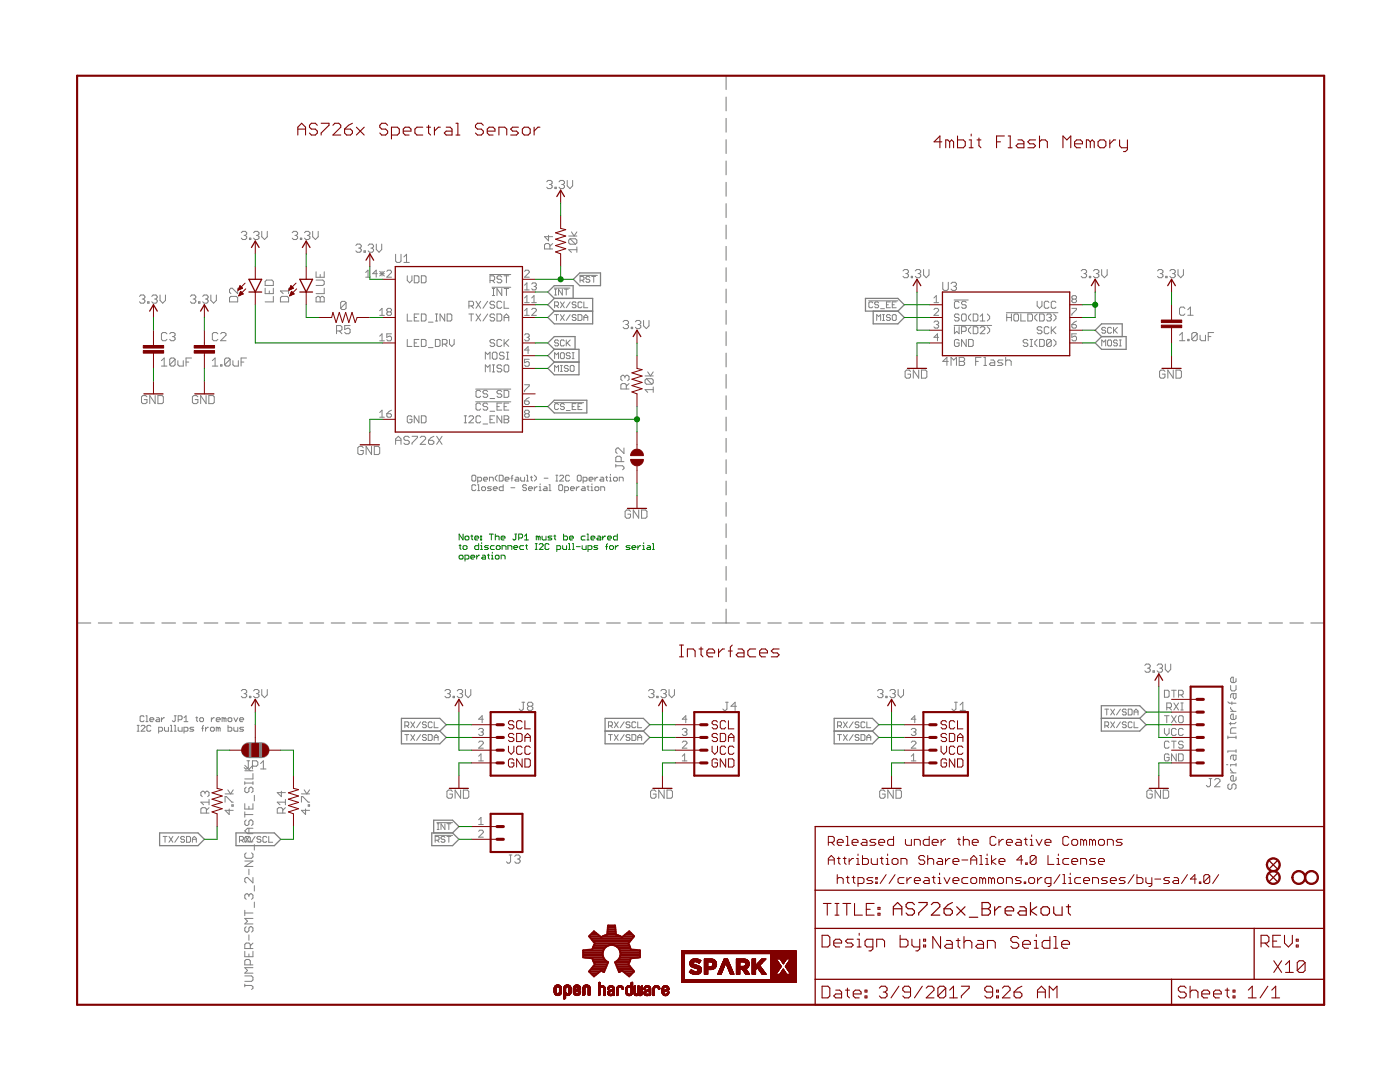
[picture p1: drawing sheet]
<svg xmlns="http://www.w3.org/2000/svg" width="279mm" height="216mm" viewBox="0 0 279 216" stroke-linecap="round" stroke-linejoin="round" font-family="sans-serif">
<g fill="none" stroke="#808080" stroke-width=".2">
<path d="M109.1 36.3l.3-.3h.5l.3 .3v.3l-.3 .2M109.6 36.8h.3M109.9 36.8l.3 .3v.3l-.3 .2h-.5l-.3-.2M110.7 37.4h.3v.2h-.3zM111.6 36.3l.2-.3h.6l.2 .3v.3l-.2 .2M112.1 36.8h.3M112.4 36.8l.2 .3v.3l-.2 .2h-.6l-.2-.2M113.2 36v1.1l.5 .5 .6-.5v-1.1M27.8 59.1l.3-.2h.6l.2 .2v.3l-.2 .3M28.4 59.7h.3M28.7 59.7l.2 .2v.3l-.2 .3h-.6l-.3-.3M30.3 59.1l.3-.2h.5l.3 .2v.3l-.3 .3"/>
<path d="M30.8 59.7h.3M31.1 59.7l.3 .2v.3l-.3 .3h-.5l-.3-.3M31.9 58.9v1l.6 .6 .5-.6v-1M38 59.1l.3-.2h.5l.3 .2v.3l-.3 .3M38.5 59.7h.3M38.8 59.7l.3 .2v.3l-.3 .3h-.5l-.3-.3M40.4 59.1l.3-.2h.6l.2 .2v.3l-.2 .3M41 59.7h.3M41.3 59.7l.2 .2v.3l-.2 .3h-.6l-.3-.3M42.1 58.9v1l.5 .6 .6-.6v-1M45.8 59.4l.3-.3h1.1l.2 .3v.8h-1.6zM47.4 57.5v1.1l-1-1.1h-.3l-.3 .3v.5l.3 .3"/>
<path d="M48.2 46.4l.2-.2h.6l.2 .2v.3l-.2 .3M48.7 47h.3M49 47l.2 .2v.3l-.2 .3h-.6l-.2-.3M49.8 47.5h.3v.3h-.3zM50.6 46.4l.3-.2h.5l.3 .2v.3l-.3 .3M51.2 47h.2M51.4 47l.3 .2v.3l-.3 .3h-.5l-.3-.3M52.2 46.2v1l.6 .6 .5-.6v-1M52.9 56.2l.3-.3h1.1l.2 .3v.8h-1.6zM52.9 57.5v1.1h1.6v-1.1M53.7 58.1v.5M54.5 59.1v1.1h-1.6"/>
<path d="M56 59.4l.2-.3h1.1l.3 .3v.8h-1.6zM57.6 57.5v1.1M57.6 58.1h-1.6l.5 .5M58.3 46.4l.3-.2h.5l.3 .2v.3l-.3 .3M58.9 47h.2M59.1 47l.3 .2v.3l-.3 .3h-.5l-.3-.3M59.9 47.5h.3v.3h-.3zM60.8 46.4l.2-.2h.6l.2 .2v.3l-.2 .3M61.3 47h.3M61.6 47l.2 .2v.3l-.2 .3h-.6l-.2-.3M62.4 46.2v1l.5 .6 .6-.6v-1M63.1 59.4l.3-.3h.2l.3 .3 .3-.3h.2l.3 .3v.8h-1.6z"/>
<path d="M63.1 55.9h1.3l.3 .3v.5l-.3 .3h-1.3M63.1 54.2v1.1h1.6v-1.1M63.9 54.8v.5M63.9 59.4v.8M64.7 57.5v1.1h-1.6M71 49l.3-.3h.5l.3 .3v.2l-.3 .3M71.6 49.5h.2M71.8 49.5l.3 .3v.3l-.3 .2h-.5l-.3-.2M72.6 50.1h.3v.2h-.3zM73 55.3h.9M73 54.4l.4-.5v1.4M73.5 49l.2-.3h.6l.2 .3v.2l-.2 .3"/>
<path d="M74 49.5h.3M74.3 49.5l.2 .3v.3l-.2 .2h-.6l-.2-.2M75.1 48.7v1.1l.5 .5 .6-.5v-1.1M75.3 54.6h-.9l.7-.7v1.4M75.8 54.1l.9 1M75.8 54.6h.9M76.2 54.1v1M76.7 54.1l-.9 1M77.2 54.1l.2-.2h.5l.2 .2v.3l-.9 .9h.9M79 50.7v1.4l.2 .3h.6l.2-.3v-1.4M80.6 52.4h1.1M80.6 51.3l.5-.6v1.7"/>
<path d="M81.3 55v1l.4 .4 .5-.4v-1M82.7 55h.7l.2 .3v.9l-.2 .2h-.7zM84.1 55h.7l.2 .3v.9l-.2 .2h-.7zM97.7 54.8h4.2M97.8 56h.7l.2-.3v-.4l-.2-.3h-.7v1.4M98.2 57.3h3.7M98.3 56l.4 .4M98.3 59h.4M98.3 57.6h.4M98.5 57.6v1.4M100.1 55.3l-.2-.3h-.5l-.2 .3v.2l.2 .2h.5l.2 .3v.2l-.2 .2h-.5l-.2-.2M100.1 57.6v1.4l-.9-1.4v1.4"/>
<path d="M100.6 55h.9M100.6 57.6h.9M101.1 55v1.4M101.1 57.6v1.4M104.7 54.1l.2-.2h.5l.2 .2v.3l-.9 .9h.9M104.7 59.5l.5-.5v1.4M104.7 56.9l.5-.4v1.3M104.7 57.8h.9M106.1 56.7l.2-.2h.5l.2 .2v.2l-.2 .2M106.1 59.5l.5-.5v1.4M106.6 57.1h.2M106.8 57.1l.2 .3v.2l-.2 .2h-.5l-.2-.2"/>
<path d="M109.5 46.9v1.1l-.8-.8h1.6M109.7 49.7v-.8l-.2-.3h-.6l-.2 .3v.8h1.6M110.3 48.6l-.6 .5M110.6 57.5h3.1M110.7 58.9h.4M110.7 57.7h.4M110.9 57.7v1.2M112.2 57.7v1.2l-.7-1.2v1.2M112.6 57.7h.8M113 57.7v1.2M113.5 47.1h1.6M113.8 47.6h1.1l.2 .3v.6l-.2 .2"/>
<path d="M113.8 47.6l-.3 .3v.6l.3 .2h1.1M113.8 47.6l1.1 1.1M114 46.3l.6 .8 .5-.8M115.1 49.8h-1.6l.5 .6M115.1 49.3v1.1M115.7 54.9h3.5M115.8 55.9h.5l.2-.2v-.3l-.2-.2h-.5v1.1M116.1 55.9l.4 .4M117.7 55.4l-.2-.2h-.4l-.2 .3 .2 .2h.4l.2 .4-.2 .2h-.4l-.2-.2M118.1 55.2h.8M118.5 55.2v1.1M180.2 54.1l.3-.3h.5l.3 .3v.2l-.3 .3"/>
<path d="M180.8 54.6h.2M181 54.6l.3 .3v.2l-.3 .3h-.5l-.3-.3M181.9 55.1h.2v.3h-.2zM182.7 54.1l.2-.3h.6l.2 .3v.2l-.2 .3M183.2 54.6h.3M183.5 54.6l.2 .3v.2l-.2 .3h-.6l-.2-.3M184.3 53.8v1.1l.5 .5 .6-.5v-1.1M186.4 59.5l.5-.5v1.4M188.2 56.3v1.4l.2 .3h.6l.3-.3v-1.4M189.8 56.6l.3-.3h.5l.3 .3v.3l-.3 .2M190.3 57.1h.3M190.4 59.9h2.8"/>
<path d="M190.6 57.1l.3 .3v.3l-.3 .3h-.5l-.3-.3M214.1 59.7h.5M214.1 59.7l-.2 .2v.3l.2 .2h.5l.2-.2v-.3l-.2-.2M214.1 59.7l-.2-.2v-.3l.2-.2h.5l.2 .2v.3l-.2 .2M215.8 54.1l.2-.3h.6l.3 .3v.2l-.3 .3M216.3 54.6h.3M216.6 54.6l.3 .3v.2l-.3 .3h-.6l-.2-.3M217.4 55.1h.3v.3h-.3zM218.2 54.1l.3-.3h.5l.3 .3v.2l-.3 .3M218.8 54.6h.2M219 54.6l.3 .3v.2l-.3 .3h-.5l-.3-.3M219.9 53.8v1.1l.5 .5 .6-.5v-1.1"/>
<path d="M231 54.1l.3-.3h.5l.3 .3v.2l-.3 .3M231.5 54.6h.3M231.8 54.6l.3 .3v.2l-.3 .3h-.5l-.3-.3M232.6 55.1h.3v.3h-.3zM233.5 54.1l.2-.3h.6l.2 .3v.2l-.2 .3M234 54.6h.3M234.3 54.6l.2 .3v.2l-.2 .3h-.6l-.2-.3M235.1 53.8v1.1l.5 .5 .6-.5v-1.1M29.3 79.2l-.2-.3h-.6l-.3 .3v1.1l.3 .2h.6l.2-.2v-.6h-.5M29.5 60.2h.2v.3h-.2zM31 78.9v1.6l-1.1-1.6v1.6M31.5 78.9h.8l.3 .3v1.1l-.3 .2h-.8z"/>
<path d="M32.2 73h1.1M32.2 72l.6-.6v1.6M33.3 66.6l-.3-.2h-.5l-.3 .2v1.1l.3 .3h.5l.3-.3M33.9 66.6l.2-.2h.6l.2 .2v.3l-.2 .3M34.4 67.2h.3M34.7 67.2l.2 .2v.3l-.2 .3h-.6l-.2-.3M34.9 71.7v1.1l-.2 .2h-.6l-.2-.2M34.9 71.7l-.2-.3h-.6l-.2 .3v1.1M34.9 71.7l-1 1.1M35.5 72v.8l.3 .2h.8v-1M37.1 72.2h.6M38.2 71.4h-1.1v1.6"/>
<path d="M39.5 79.2l-.3-.3h-.5l-.3 .3v1.1l.3 .2h.5l.3-.2v-.6h-.6M39.6 60.2h.3v.3h-.3zM41.1 78.9v1.6l-1.1-1.6v1.6M41.7 78.9h.8l.3 .3v1.1l-.3 .2h-.8zM42.4 72l.5-.6v1.6M42.4 73h1.1M43.5 66.6l-.3-.2h-.5l-.3 .2v1.1l.3 .3h.5l.3-.3M44 72.8h.3v.2h-.3zM44 66.6l.3-.2h.5l.3 .2v.3l-1.1 1.1h1.1M45.9 71.7v1.1l-.2 .2h-.6l-.3-.2M45.9 71.7l-.2-.3h-.6l-.3 .3v1.1M45.9 71.7l-1.1 1.1"/>
<path d="M46.5 72v.8l.3 .2h.8v-1M48.1 72.2h.6M49.2 71.4h-1.1v1.6M67.2 66h.8l.2-.2v-.6l-.2-.2h-.8v1.6M67.7 66l.5 .6M69.1 60.4l-.3-.3h-.6l-.2 .3v1.1M69.1 60.4v1.1l-.3 .3h-.6l-.2-.3M69.1 60.4l-1.1 1.1M69.9 65h-1.1v.8l.5-.3h.3l.3 .3v.5l-.3 .3h-.5l-.3-.3M75.8 68h.9M75.8 62.9h.9M75.8 62l.4-.5v1.4"/>
<path d="M75.8 67.1l.4-.5v1.4M77.4 62.2l-.2-.2v-.2l.2-.3h.5l.2 .3v.2l-.2 .2M77.4 62.2l-.2 .3v.2l.2 .2h.5l.2-.2v-.2l-.2-.3M77.4 62.2h.5M78.1 66.6h-.9v.7l.7-.2 .2 .2v.5l-.2 .2h-.5l-.2-.2M81.3 67.7v1.4h.9M81.3 62.7v1.4h.9M82.7 68.4h.4M82.7 63.4h.4M83.6 67.7h-.9v1.4h.9M83.6 62.7h-.9v1.4h.9M84.1 67.7h.7l.2 .3v.9l-.2 .2h-.7z"/>
<path d="M84.1 62.7h.7l.2 .2v.9l-.2 .3h-.7zM85.5 69.4h.9M85.5 64.3h.9M86.9 67.7h.7l.2 .3v.9l-.2 .2h-.7zM86.9 62.7h.5M86.9 64.1h.5M87.1 62.7v1.4M88.3 68.7h.7l.2-.3v-.4l-.2-.3h-.7v1.4M88.8 68.7l.4 .4M88.8 62.7v1.4l-1-1.4v1.4M89.2 62.7h.7l.3 .2v.9l-.3 .3h-.7zM89.7 67.7v1l.5 .4 .4-.4v-1"/>
<path d="M93.6 61h.7l.2-.2v-.5l-.2-.2h-.7v1.4M93.6 62.7h.9M94 61l.5 .5M94 62.7v1.4M94.9 77.6h7M95 60.1l.9 1.4M95 62.7l.9 1.4M95.9 78.1l-.2-.2h-.5l-.2 .2v1l.2 .2h.5l.2-.2M95.9 60.1l-.9 1.4M95.9 62.7l-.9 1.4M96.9 71.7v-1.4l.4 .4 .5-.4v1.4M96.9 74.2v-1.4l.4 .5 .5-.5v1.4"/>
<path d="M97.3 78.1l-.2-.2h-.5l-.2 .2v.3l.2 .2h.5l.2 .2v.3l-.2 .2h-.5l-.2-.2M97.3 60.1l-.9 1.4M97.3 62.7l-.9 1.4M97.8 79.5h.9M98.3 72.8h.4M98.3 74.2h.4M98.5 70.3h.5l.2 .2v.9l-.2 .3h-.5l-.2-.3v-.9zM98.5 72.8v1.4M98.7 68l-.2-.3h-.5l-.2 .3v.2l.2 .2h.5l.2 .3v.2l-.2 .2h-.5l-.2-.2M98.7 60.3l-.2-.2h-.5l-.2 .2v.3l.2 .2h.5l.2 .2v.3l-.2 .2h-.5l-.2-.2M98.7 62.9l-.2-.2h-.5l-.2 .2v.2l.2 .3h.5l.2 .2v.2l-.2 .3h-.5l-.2-.3M99.2 62.7h.7l.2 .2v.9l-.2 .3h-.7z"/>
<path d="M100.1 73l-.2-.2h-.5l-.2 .2v.3l.2 .2h.5l.2 .2v.3l-.2 .2h-.5l-.2-.2M100.1 60.3l-.2-.2h-.5l-.2 .2v1l.2 .2h.5l.2-.2M100.1 68l-.2-.3h-.5l-.2 .3v.9l.2 .2h.5l.2-.2M100.1 78.1l-.2-.2h-.5l-.2 .2v.3l.2 .2h.5l.2 .2v.3l-.2 .2h-.5l-.2-.2M100.6 64.1v-1l.5-.4 .4 .4v1M100.6 70.5l-.2-.2h-.5l-.2 .2v.2l.2 .3h.5l.2 .2v.2l-.2 .3h-.5l-.2-.3M100.6 60.1v1.4h.9M100.6 67.7v1.4M100.6 77.9h.7l.2 .2v1l-.2 .2h-.7zM100.6 63.4h.9M100.8 72.8h.5l.2 .2v1l-.2 .2h-.5l-.2-.2v-1zM100.8 68.4l.7 .7"/>
<path d="M101.1 70.3h.4M101.1 71.7h.4M101.3 70.3v1.4M101.5 67.7l-.9 1M104.7 76.8h.9v.2l-.9 .9v.3M104.7 66.8l.2-.2h.5l.2 .2v.3l-.2 .2M104.7 62l.5-.5v1.4M104.7 60.4h.9M104.7 62.9h.9M105.2 67.3h.2M105.4 67.3l.2 .2v.3l-.2 .2h-.5l-.2-.2M105.6 71.7h-.9v.7l.5-.2h.2l.2 .2v.5l-.2 .2h-.5l-.2-.2"/>
<path d="M105.6 69.8h-.9l.7-.6v1.3M105.6 79.3l-.9 .7M106.1 61.8l.2-.3h.5l.2 .3v.2l-.9 .9h.9M106.1 60.4h.9M110.7 74.1v-1.2l.4 .4 .4-.4v1.2M110.7 61h.6l.2-.2v-.4l-.2-.2h-.6v1.2M110.7 71.6v-1.2l.4 .4 .4-.4v1.2M110.7 62.8h.8M111.1 61l.4 .4M111.1 62.8v1.1M111.5 68.1l-.2-.3h-.4l-.2 .4 .2 .2h.4l.2 .4-.2 .2h-.4l-.2-.2M111.8 72.9h.4"/>
<path d="M111.8 60.2l.8 1.2M111.8 62.8l.8 1.1M111.8 74.1h.4M112 72.9v1.2M112 70.4h.4l.2 .2v.8l-.2 .2h-.4l-.2-.2v-.8zM112.6 68.1l-.2-.3h-.4l-.2 .3v.7l.2 .2h.4l.2-.2M112.6 60.2l-.8 1.2M112.6 62.8l-.8 1.1M113 67.8v1.2M113.2 68.4l.6 .6M113.4 73.1l-.2-.2h-.4l-.2 .4 .2 .2h.4l.2 .4-.2 .2h-.4l-.2-.2M113.8 70.6l-.2-.2h-.4l-.2 .4 .2 .2h.4l.2 .4-.2 .2h-.4l-.2-.2"/>
<path d="M113.8 60.2l-.8 1.2M113.8 62.8l-.8 1.1M113.8 67.8l-.8 .8M114 72.9h.4l.2 .2v.8l-.2 .2h-.4l-.2-.2v-.8zM114.2 70.4h.4M114.2 71.6h.4M114.4 70.4v1.2M115 63l-.2-.2h-.4l-.2 .2 .2 .4h.4l.2 .1-.2 .4h-.4l-.2-.1M115 60.4l-.2-.2h-.4l-.2 .2 .2 .4h.4l.2 .2-.2 .4h-.4l-.2-.2M115.4 62.8h.5l.2 .2v.8l-.2 .1h-.5zM116.1 60.4l-.2-.2h-.4l-.1 .2v.8l.1 .2h.4l.2-.2M116.5 63.4h.8"/>
<path d="M116.5 60.2v1.2h.8M116.5 63.9v-.7l.4-.4 .4 .4v.7M124.4 64.2l.2-.3h.6l.2 .3v.3l-.2 .2M124.7 75.2v.2M124.7 75.2l-.3-.3h-.2l-.3 .3v.5l.3 .3M124.7 75.2l.3-.3h.3l.2 .3v.5l-.2 .3M124.9 64.7h.3M125 77.6v-.8l-.3-.3h-.5l-.3 .3v.8h1.6M125.2 64.7l.2 .3v.3l-.2 .3h-.6l-.2-.3M125.5 76.5l-.5 .6M126 65.3h.3v.3h-.3zM126.8 64.2l.3-.3h.5l.3 .3v.3l-.3 .2"/>
<path d="M127.3 64.7h.3M127.6 64.7l.3 .3v.3l-.3 .3h-.5l-.3-.3M128.4 63.9v1.1l.6 .6 .5-.6v-1.1M128.7 75h1.7M129 75.6h1.1l.3 .2v.6l-.3 .3M129 75.6l-.3 .2v.6l.3 .3h1.1M129 75.6l1.1 1.1M129.3 74.2l.5 .8 .6-.8M130.4 77.7h-1.7l.6 .6M130.4 77.2v1.1M173.4 60h5.8M174.2 60.4l-.2-.2h-.4l-.2 .2v.8l.2 .2h.4l.2-.2"/>
<path d="M175 63.9v-1.1l.3 .4 .4-.4v1.1M175.3 60.4l-.1-.2h-.4l-.2 .2 .2 .4h.4l.1 .2-.1 .4h-.4l-.2-.2M175.7 61.6h.8M176.1 63.9h.4M176.1 62.8h.4M176.3 62.8v1.1M176.9 60.8h.4M177.7 60.2h-.8v1.2h.8M177.7 63l-.2-.2h-.4l-.2 .4 .2 .2h.4l.2 .4-.2 .1h-.4l-.2-.1M178.1 63l.2-.2h.4l.2 .2v.8l-.2 .1h-.4l-.2-.1zM178.1 60.8h.4M178.9 60.2h-.8v1.2h.8"/>
<path d="M181.7 74.1l-.3-.2h-.5l-.3 .2v1.1l.3 .3h.5l.3-.3v-.5h-.5M183.3 73.9v1.6l-1-1.6v1.6M183.9 73.9h.8l.3 .2v1.1l-.3 .3h-.8zM186.4 61.8l.2-.3h.5l.2 .3v.2l-.9 .9h.9M186.4 60.4h.9M186.4 64.3l.2-.2h.5l.2 .2v.2l-.2 .3M186.9 64.8h.2M187.1 64.8l.2 .2v.2l-.2 .3h-.5l-.2-.3M187.3 67.3h-.9l.7-.7v1.4M189.3 72.1h-1.1l.8-.8v1.6M189.8 72.9v-1.6l.5 .5 .6-.5v1.6M190.4 64.9h7.5"/>
<path d="M190.5 65.2v1.4l.4-.5 .5 .5v-1.4M191.4 60.3l-.2-.2h-.5l-.2 .2v1l.2 .2h.5l.2-.2M191.4 68l-.2-.3h-.5l-.2 .3v.9l.2 .2h.5l.2-.2v-.5h-.5M191.4 62.9l-.2-.2h-.5l-.2 .2v.2l.2 .3h.5l.2 .2v.2l-.2 .3h-.5l-.2-.3M191.4 72.1h.9M191.4 71.3h.9l.2 .3v.2l-.2 .3 .2 .3v.3l-.2 .2h-.9zM191.9 66.1h.7l.2-.2v-.5l-.2-.2h-.7v1.4M192.1 62.7h.5l.2 .2v.9l-.2 .3h-.5l-.2-.3v-.9zM192.8 60.3l-.2-.2h-.5l-.2 .2v.3l.2 .2h.5l.2 .2v.3l-.2 .2h-.5l-.2-.2M192.8 67.7v1.4l-.9-1.4v1.4M193.3 67.7h.7l.2 .3v.9l-.2 .2h-.7zM193.8 62.7l-.5 .4v.5l.5 .5"/>
<path d="M193.8 65.2l-.5 .5v.4l.5 .5M194.2 65.2h.7l.3 .2v1l-.3 .2h-.7zM194.2 62.7h.7l.3 .2v.9l-.3 .3h-.7zM194.7 72.1h.5M195.6 65.4l.3-.2h.4l.3 .2v.3l-1 .9h1M195.6 64.1h1M195.6 63.1l.5-.4v1.4M195.8 71.3h-1.1v1.6M196.3 71.3h.3v1.6M196.3 72.9h.6M197 65.2l.5 .5v.4l-.5 .5M197 62.7l.5 .4v.5l-.5 .5"/>
<path d="M197.7 71.8h.5l.3 .3v.8h-.8l-.3-.2 .3-.3h.8M200.2 71.8h-.9l-.2 .3 .2 .3h.6l.3 .3-.3 .2h-.8M200.7 72.1l.3-.3h.5l.3 .3v.8M200.7 71.3v1.6M200.9 62.4h10.2M200.9 63.4h.9M200.9 62.7v1.4M201.8 62.7v1.4M202.3 62.9l.3-.2h.4l.3 .2v.9l-.3 .3h-.4l-.3-.3zM203.7 62.7v1.4h1M205.1 62.7h.7l.3 .2v.9l-.3 .3h-.7zM205.1 68l-.2-.3h-.5l-.2 .3v.2l.2 .2h.5l.2 .3v.2l-.2 .2h-.5l-.2-.2"/>
<path d="M205.6 67.7h.5M205.6 69.1h.5M205.8 67.7v1.4M207 60.1v.9l.5 .5 .4-.5v-.9M207 62.7l-.5 .4v.5l.5 .5M207 67.7l-.5 .5v.5l.5 .4M207.5 62.7h.7l.2 .2v.9l-.2 .3h-.7zM207.5 67.7h.7l.2 .3v.9l-.2 .2h-.7zM207.9 65.4l-.2-.2h-.5l-.2 .2v.3l.2 .2h.5l.2 .2v.3l-.2 .2h-.5l-.2-.2M208.9 62.9l.2-.2h.5l.2 .2v.2l-.2 .3M209.3 60.3l-.2-.2h-.5l-.2 .2v1l.2 .2h.5l.2-.2M209.3 65.4l-.2-.2h-.5l-.2 .2v1l.2 .2h.5l.2-.2"/>
<path d="M209.3 63.4h.3M209.6 63.4l.2 .2v.2l-.2 .3h-.5l-.2-.3M209.8 68l-.2-.3h-.5l-.2 .3v.9M209.8 68v.9l-.2 .2h-.5l-.2-.2M209.8 65.2v1.4M209.8 68l-.9 .9M210 65.9l.7 .7M210.3 62.7l.4 .4v.5l-.4 .5M210.3 67.7l.4 .5v.5l-.4 .4M210.7 60.3l-.2-.2h-.5l-.2 .2v1l.2 .2h.5l.2-.2M210.7 65.2l-.9 .9M213.9 64.8h.7l.2 .2v.2l-.2 .3h-.5l-.2-.3z"/>
<path d="M213.9 61.5h.9v.3l-.9 .9v.2M214.8 66.6h-.9v.7l.7-.2 .2 .2v.5l-.2 .2h-.5l-.2-.2M214.8 64.1l-.9 .7M219.9 69v-1.2l.4 .4 .4-.4v1.2M220.7 65.5l-.2-.2h-.4l-.2 .4 .2 .2h.4l.2 .4-.2 .2h-.4l-.2-.2M221.3 67.8h.3l.2 .3v.7l-.2 .2h-.3l-.3-.2v-.7zM221.8 65.5l-.2-.2h-.3l-.3 .2v.8l.3 .2h.3l.2-.2M222.2 65.3v1.2M222.4 65.9l.6 .6M223 68.1l-.2-.3h-.4l-.2 .4 .2 .2h.4l.2 .4-.2 .2h-.4l-.2-.2M223 65.3l-.8 .8M223.4 67.8h.4"/>
<path d="M223.4 69h.4M223.6 67.8v1.2M232.5 74.1l-.3-.2h-.5l-.3 .2v1.1l.3 .3h.5l.3-.3v-.5h-.5M234.1 73.9v1.6l-1-1.6v1.6M234.7 73.9h.8l.3 .2v1.1l-.3 .3h-.8zM235.4 66.9l.5-.5v1.6M235.4 68h1.1M236.5 61.6l-.3-.3h-.5l-.3 .3v1l.3 .3h.5l.3-.3M237 67.7h.3v.3h-.3zM237 62.9h1.1M237 61.8l.6-.5v1.6M238.9 66.6v1.1l-.2 .3h-.6l-.3-.3"/>
<path d="M238.9 66.6l-.2-.2h-.6l-.3 .2v1.1M238.9 66.6l-1.1 1.1M239.5 66.9v.8l.3 .3h.8v-1.1M241.1 67.2h.6M242.2 66.4h-1.1v1.6M72.5 89.3l-.3-.2h-.5l-.3 .2v1.1l.3 .3h.5l.3-.3v-.5h-.5M74.1 89.1v1.6l-1-1.6v1.6M74.7 89.1h.8l.3 .2v1.1l-.3 .3h-.8zM75.8 82.3l.4-.4v1.3M75.8 83.2h.9M77.2 82.5h.7l.2 .3v.2l-.2 .2h-.5l-.2-.2zM78.1 81.9l-.9 .6"/>
<path d="M79 88.7v-1.1l.5-.5 .5 .5v1.1M79 87.9h1M81.7 87.3l-.3-.2h-.5l-.3 .2v.3l.3 .3h.5l.3 .2v.3l-.3 .3h-.5l-.3-.3M82.2 83.2l-.2-.2h-.5l-.2 .2v.9l.2 .3h.5l.2-.3v-.4h-.5M82.2 87.1h1.1v.2l-1.1 1.1v.3M83.6 83v1.4l-.9-1.4v1.4M83.9 87.3l.2-.2h.6l.2 .2v.3l-1 1.1h1M84.1 83h.7l.2 .2v.9l-.2 .3h-.7zM85.5 87.9h.8l.3 .2v.3l-.3 .3h-.5l-.3-.3zM86.6 87.1l-.6 .2-.5 .6M87.1 87.1l1.1 1.6M88.2 87.1l-1.1 1.6"/>
<path d="M92.6 83h.5M92.6 84.4h.5M92.9 83v1.4M93.6 83.2l.2-.2h.5l.2 .2v.2l-.9 1h.9M94.4 94.8h.4l.2 .2v.8l-.2 .2h-.4l-.2-.2v-.8zM94.9 80.2h7M95 96.9l-.2-.2h-.4l-.2 .2v.8l.2 .2h.4l.2-.2M95.3 96h.6l.2-.2v-.4l-.2-.2h-.6v1.2M95.3 96.7h.2v1.2M95.3 97.9h.4M95.9 80.7l-.2-.3h-.5l-.2 .3v.9l.2 .2h.5l.2-.2M95.9 83.2l-.2-.2h-.5l-.2 .2v.9l.2 .3h.5l.2-.3"/>
<path d="M96.3 97.1h.4l.2 .2v.4l-.2 .2h-.4l-.2-.2v-.4zM96.4 84.6h.9M96.5 95.6h.8l-.2-.4h-.4l-.2 .2v.4l.2 .2h.4M97.3 80.7l-.2-.3h-.5l-.2 .3v.2l.2 .2h.5l.2 .3v.2l-.2 .2h-.5l-.2-.2M97.7 96v-.8h.6l.1 .2v.6M97.8 82.1h.9M97.8 83.7h.5M98.1 97.1h-.6l-.2 .2 .2 .2h.4l.2 .2-.2 .2h-.6M98.4 97.5h.8l-.2-.4h-.3l-.3 .2v.4l.3 .2h.3M98.7 83h-.9v1.4h.9M99.2 81.1h.5M99.2 94.8l-.4 .4v.4l.4 .4"/>
<path d="M99.6 94.8h.6l.2 .2v.8l-.2 .2h-.6zM100.1 80.4h-.9v1.4h.9M100.1 83v1.4l-.9-1.4v1.4M100.4 96.7v1.2h-.6l-.2-.2v-.4l.2-.2h.6M100.6 83h.7l.2 .2v.2l-.2 .3 .2 .2v.2l-.2 .3h-.7zM100.6 81.1h.5M100.6 83.7h.7M100.8 95.6h.8l-.2-.4h-.4l-.2 .2v.4l.2 .2h.4M101.5 80.4h-.9v1.4h.9M102 95.4h.4M102 97.3h.7M102.4 94.8l-.2 .2v1"/>
<path d="M102.9 95.2h.4l.2 .2v.6h-.6l-.2-.2 .2-.2h.6M103.9 95.2v.6l.2 .2h.6v-.8M104.7 80h.7l.2 .2v.3l-.2 .2h-.5l-.2-.2zM104.9 82.5l-.2-.2v-.2l.2-.2h.5l.2 .2v.2l-.2 .2M104.9 82.5l-.2 .3v.2l.2 .2h.5l.2-.2v-.2l-.2-.3M104.9 82.5h.5M105.1 94.8h.2v1.2M105.1 96h.4M105.1 96.9l-.2-.2h-.4l-.2 .2 .2 .4h.4l.2 .2-.2 .4h-.4l-.2-.2M105.5 97.5h.8l-.3-.4h-.3l-.2 .2v.4l.2 .2h.3M105.9 95.2h.4M106 95v.8l.3 .2"/>
<path d="M106.6 94.8l.4 .4v.4l-.4 .4M106.6 97.1v.8M107.2 97.1h-.2l-.4 .4M107.6 97.9h.4M107.6 97.1h.2v.8M107.8 96.5v.2M108.6 95.4h.8M108.6 97.1h.4l.2 .2v.6h-.6l-.2-.2 .2-.2h.6M109.6 96.7h.1v1.2M109.6 97.9h.4M110.6 80.3h5.9M110.9 94.8h.4"/>
<path d="M110.9 96h.4M111.1 94.8v1.2M111.5 80.8l-.2-.3h-.4l-.2 .3v.7l.2 .2h.4l.2-.2M111.7 95l.2-.2h.4l.2 .2v.2l-.8 .8h.8M111.7 96.7h.4l.2 .2v.8l-.2 .2h-.4l-.2-.2v-.8zM112.6 80.8l-.2-.3h-.4l-.2 .4 .2 .2h.4l.2 .4-.2 .2h-.4l-.2-.2M112.7 97.9h.6l.2-.2v-.4l-.2-.2h-.6v1.2M113 81.9h.8M113.7 95l-.2-.2h-.4l-.2 .2v.8l.2 .2h.4l.2-.2M113.9 97.5h.7l-.2-.4h-.4l-.1 .2v.4l.1 .2h.4M114.2 81.1h.4M115 80.5h-.8v1.2h.8"/>
<path d="M115 97.1v.8M115.4 81.1h.3M115.4 94.8h.4l.2 .2v.8l-.2 .2h-.4l-.2-.2v-.8zM115.6 97.1h-.2l-.4 .4M116.1 80.5h-.7v1.2h.7M116.2 97.1h.4l.2 .2v.6h-.6l-.2-.2 .2-.2h.6M116.4 96h.6l.2-.2v-.4l-.2-.2h-.6v1.2M117.2 97.1h.4M117.3 96.9v.8l.3 .2M117.6 95.6h.7l-.2-.4h-.3l-.2 .2v.4l.2 .2h.3M117.9 97.9h.4M117.9 97.1h.2v.8"/>
<path d="M118.1 96.5v.2M118.7 95.2v.8M118.9 97.1h.4l.2 .2v.4l-.2 .2h-.4l-.2-.2v-.4zM119.3 95.2h-.2l-.4 .4M119.9 95.2h.4l.2 .2v.6h-.6l-.2-.2 .2-.2h.6M119.9 97.9v-.8h.6l.2 .2v.6M120.9 95.2h.4M121.1 95v.8l.2 .2M121.6 96h.4M121.6 95.2h.2v.8M121.8 94.6v.2M122.4 95.4l.2-.2h.4l.2 .2v.4l-.2 .2h-.4l-.2-.2z"/>
<path d="M122.9 92.9h1.3l.3 .3v.3l-.3 .2M122.9 92.7v.5M123.6 96v-.8h.6l.2 .2v.6M124 92.1v-.8l-.3-.3h-.5l-.3 .3v.8h1.6M124.5 89.4v1.1l-1.1-1.1h-.2l-.3 .3v.5l.3 .3M125.8 102l-.2-.2h-.6l-.2 .2v1.1l.2 .3h.6l.2-.3v-.5h-.5M127.5 101.8v1.6l-1.1-1.6v1.6M128 101.8h.8l.3 .2v1.1l-.3 .3h-.8zM48.2 137.9l.2-.3h.6l.2 .3v.2l-.2 .3M48.7 138.4h.3M49 138.4l.2 .3v.2l-.2 .3h-.6l-.2-.3M49.8 138.9h.3v.3h-.3z"/>
<path d="M50.6 137.9l.3-.3h.5l.3 .3v.2l-.3 .3M51.2 138.4h.2M51.4 138.4l.3 .3v.2l-.3 .3h-.5l-.3-.3M52.2 137.6v1.1l.6 .5 .5-.5v-1.1M88.8 137.9l.3-.3h.5l.3 .3v.2l-.3 .3M89.3 138.4h.3M89.6 138.4l.3 .3v.2l-.3 .3h-.5l-.3-.3M90.4 138.9h.3v.3h-.3zM91.2 137.9l.3-.3h.6l.2 .3v.2l-.2 .3M91.8 138.4h.3M92.1 138.4l.2 .3v.2l-.2 .3h-.6l-.3-.3M92.9 137.6v1.1l.5 .5 .6-.5v-1.1"/>
<path d="M129.4 137.9l.3-.3h.5l.3 .3v.2l-.3 .3M130 138.4h.2M130.2 138.4l.3 .3v.2l-.3 .3h-.5l-.3-.3M131.1 138.9h.2v.3h-.2zM131.9 137.9l.2-.3h.6l.3 .3v.2l-.3 .3M132.4 138.4h.3M132.7 138.4l.3 .3v.2l-.3 .3h-.6l-.2-.3M133.5 137.6v1.1l.5 .5 .6-.5v-1.1M175.1 137.9l.3-.3h.6l.2 .3v.2l-.2 .3M175.7 138.4h.3M176 138.4l.2 .3v.2l-.2 .3h-.6l-.3-.3M176.8 138.9h.2v.3h-.2z"/>
<path d="M177.6 137.9l.3-.3h.5l.3 .3v.2l-.3 .3M178.1 138.4h.3M178.4 138.4l.3 .3v.2l-.3 .3h-.5l-.3-.3M179.2 137.6v1.1l.6 .5 .5-.5v-1.1M228.5 132.8l.2-.3h.6l.3 .3v.3l-.3 .2M229 133.3h.3M229.3 133.3l.3 .3v.3l-.3 .2h-.6l-.2-.2M230.1 133.9h.3v.2h-.3zM230.9 132.8l.3-.3h.5l.3 .3v.3l-.3 .2M231.5 133.3h.2M231.7 133.3l.3 .3v.3l-.3 .2h-.5l-.3-.2M232.4 137.7h.7l.2 .3v.9l-.2 .2h-.7z"/>
<path d="M232.6 132.5v1.1l.5 .5 .5-.5v-1.1M233.8 137.7h.9M234.3 137.7v1.4M235.2 138.7h.7l.2-.3v-.4l-.2-.3h-.7v1.4M235.7 138.7l.4 .4M245.6 136.8v.8l.3 .3h.5l.3-.3v-.8M246.1 138.4v.8l.3 .3 .3-.3v-.8h-.8l-.3 .3v.5M246.7 135.4v.6l-.3 .2h-.5l-.3-.2v-.6l.3-.3h.2v1.1M27.4 145.9h.4M27.4 144.7h.4M27.6 144.7v1.2M28.2 144.9l.1-.2h.4l.2 .2v.2l-.7 .8h.7"/>
<path d="M28.7 143l-.1-.2h-.4l-.2 .2v.8l.2 .2h.4l.1-.2M29.1 142.8h.2v1.2M29.1 144h.4M29.9 143.6h.8l-.2-.4h-.4l-.2 .2v.4l.2 .2h.4M30.1 144.9l-.2-.2h-.4l-.2 .2v.8l.2 .2h.4l.2-.2M31.3 143.2h.4l.2 .2v.6h-.6l-.2-.2 .2-.2h.6M31.7 145.9h.5l.2-.2v-.4l-.2-.2h-.5v1.2M32.2 143.2v.8M32.8 143.2h-.2l-.4 .4M32.8 145.1v.6l.2 .2h.6v-.8M34 145.9h.4M34 144.7h.2v1.2"/>
<path d="M34.8 142.8h.4M34.8 144.7h.2v1.2M34.8 145.9h.4M35 142.8v1l-.2 .2-.4-.2M35.6 143.6h.6l.1-.2v-.4l-.1-.2h-.6v1.2M35.6 145.1v.6l.2 .2h.5v-.8M36.7 144h.8M36.7 143.2l.4-.4v1.2M36.7 145.9h.6l.2-.2v-.4l-.2-.2h-.6v1.2M38.7 145.1h-.6l-.2 .2 .8 .4-.2 .2h-.6M39.1 143.2h.4M39.3 143v.8l.2 .2"/>
<path d="M39.9 143.4l.1-.2h.4l.2 .2v.4l-.2 .2h-.4l-.1-.2zM40.2 145.3h.4M40.6 144.7l-.2 .2v1M40.9 158.2l-.3-.3h-.2l-.3 .3v.5l.3 .3M40.9 158.2l.3-.3h.2l.3 .3v.5l-.3 .3M40.9 158.2v.2M41 145.1v.8M41.6 145.1h-.2l-.4 .4M41.7 159.5v1.1M42 145.3l.2-.2h.4l.2 .2v.4l-.2 .2h-.4l-.2-.2zM42.2 143.2v.8M42.8 143.2h-.2l-.4 .4"/>
<path d="M43.2 143.6h.7l-.1-.4h-.5l-.1 .2v.4l.1 .2h.5M43.5 145.3l-.3-.2v.8M43.5 145.3l.3-.2 .1 .2v.6M43.5 145.3v.6M44.7 143.4l-.4-.2v.8M44.7 143.4v.6M44.7 143.4l.2-.2 .2 .2v.6M44.9 158.4h1.6M45.5 157.6l.5 .8 .5-.8M45.5 143.4l.2-.2h.4l.2 .2v.4l-.2 .2h-.4l-.2-.2zM45.5 144.7v1.2h.6l.2-.2v-.4l-.2-.2h-.6M46.7 143.2l.4 .8 .4-.8"/>
<path d="M46.7 145.1v.6l.2 .2h.6v-.8M47.8 143.6h.8l-.2-.4h-.4l-.2 .2v.4l.2 .2h.4M48.6 145.1h-.6l-.2 .2 .2 .2h.4l.2 .2-.2 .2h-.6M48.9 156v.5M48.9 156.3h1.6M48.9 153.8h1.6M48.9 152.7l1.1 1.1M49.1 157.1l-.2 .3v.5l.2 .3h.3l.3-.3v-.5l.3-.3h.2l.3 .3v.5l-.3 .3M49.3 151.8h.5M49.6 151.8v1.4l-.3 .2h-.3l-.3-.2M50.4 152.9h.8l.3-.3v-.5l-.3-.3h-.8v1.6M50.5 154.3v1.1h-1.6"/>
<path d="M50.5 156v.5M50.5 152.7l-.8 .8M50.8 158.7v1.1M52 153.4h1.1M52 152.4l.6-.6v1.6M56.2 157.9v1.1l-.9-.8h1.7M57 159.5v1.1M60.2 158.4h1.6M60.7 157.6l.5 .8 .6-.8M80.8 144.8h.6l.2-.2v-.4l-.2-.2h-.6v1.2M80.8 146.6h.8M81.2 144.8l.4 .4"/>
<path d="M81.2 146.6v1.1M82 144l.8 1.2M82 146.6l.8 1.1M82.8 144l-.8 1.2M82.8 146.6l-.8 1.1M83.9 144l-.8 1.2M83.9 146.6l-.8 1.1M85.1 146.8l-.2-.2h-.4l-.2 .4 .2 .2h.4l.2 .4-.2 .1h-.4l-.2-.1M85.1 144.2l-.2-.2h-.4l-.2 .4 .2 .2h.4l.2 .4-.2 .2h-.4l-.2-.2M85.5 146.6h.6l.2 .2v.8l-.2 .1h-.6zM86.3 144.2l-.2-.2h-.4l-.2 .2v.8l.2 .2h.4l.2-.2M86.7 147.2h.7"/>
<path d="M86.7 144v1.2h.7M86.7 147.7v-.7l.3-.4 .4 .4v.7M90.3 157.9l-.3-.3h-.5l-.3 .3v1.1l.3 .3h.5l.3-.3v-.5h-.6M91.9 157.6v1.7l-1.1-1.7v1.7M92.5 157.6h.8l.3 .3v1.1l-.3 .3h-.8zM95.5 150.9l.5-.5v1.4M95.5 151.8h1M95.5 148.1l.3-.2h.4l.3 .2v.3l-1 .9h1M95.5 145.6l.3-.2h.4l.3 .2v.2l-.3 .2M96 146h.2M96.2 146l.3 .3v.2l-.3 .2h-.4l-.3-.2M96.5 143.5h-1l.7-.7v1.4"/>
<path d="M104.2 140.1h.5M104.4 140.1v1.4l-.2 .3h-.3l-.3-.3M105.5 140.9l-.2-.2v-.3l.2-.3h.6l.2 .3v.3l-.2 .2M105.5 140.9l-.2 .3v.3l.2 .3h.6l.2-.3v-.3l-.2-.3M105.5 140.9h.6M121.4 144.8h.6l.2-.2v-.4l-.2-.2h-.6v1.2M121.4 146.6h.8M121.8 146.6v1.1M121.8 144.8l.4 .4M122.6 144l.8 1.2M122.6 146.6l.8 1.1M123.4 144l-.8 1.2"/>
<path d="M123.4 146.6l-.8 1.1M124.6 144l-.8 1.2M124.6 146.6l-.8 1.1M125.7 146.8l-.2-.2h-.4l-.2 .4 .2 .2h.4l.2 .4-.2 .1h-.4l-.2-.1M125.7 144.2l-.2-.2h-.4l-.2 .4 .2 .2h.4l.2 .4-.2 .2h-.4l-.2-.2M126.1 146.6h.6l.2 .2v.8l-.2 .1h-.6zM126.9 144.2l-.2-.2h-.4l-.2 .2v.8l.2 .2h.4l.2-.2M127.3 147.2h.8M127.3 144v1.2h.8M127.3 147.7v-.7l.4-.4 .4 .4v.7M130.9 157.9l-.3-.3h-.5l-.3 .3v1.1l.3 .3h.5l.3-.3v-.5h-.5M132.5 157.6v1.7l-1-1.7v1.7"/>
<path d="M133.1 157.6h.8l.3 .3v1.1l-.3 .3h-.8zM136.2 151.8h.9M136.2 148.1l.2-.2h.5l.2 .2v.3l-.9 .9h.9M136.2 145.6l.2-.2h.5l.2 .2v.2l-.2 .2M136.2 150.9l.4-.5v1.4M136.6 146h.3M136.9 146l.2 .3v.2l-.2 .2h-.5l-.2-.2M137.1 143.5h-.9l.7-.7v1.4M144.8 140.1h.5M145.1 140.1v1.4l-.3 .3h-.3l-.2-.3M147 140.9h-1.1l.8-.8v1.7M167.2 144.8h.5l.2-.2v-.4l-.2-.2h-.5v1.2"/>
<path d="M167.2 146.6h.7M167.5 144.8l.4 .4M167.5 146.6v1.1M168.3 144l.8 1.2M168.3 146.6l.8 1.1M169.1 144l-.8 1.2M169.1 146.6l-.8 1.1M170.3 144l-.8 1.2M170.3 146.6l-.8 1.1M171.4 144.2l-.2-.2h-.3l-.2 .2 .2 .4h.3l.2 .2-.2 .4h-.3l-.2-.2M171.4 146.8l-.2-.2h-.3l-.2 .2 .2 .4h.3l.2 .2-.2 .3h-.3l-.2-.1M171.8 146.6h.6l.2 .2v.8l-.2 .1h-.6z"/>
<path d="M172.6 144.2l-.2-.2h-.4l-.2 .2v.8l.2 .2h.4l.2-.2M173 147.2h.8M173 147.7v-.7l.4-.4 .4 .4v.7M173 144v1.2h.8M176.6 157.9l-.2-.3h-.6l-.2 .3v1.1l.2 .3h.6l.2-.3v-.5h-.5M178.3 157.6v1.7l-1.1-1.7v1.7M178.8 157.6h.8l.3 .3v1.1l-.3 .3h-.8zM181.9 151.8h.9M181.9 148.1l.2-.2h.5l.2 .2v.3l-.9 .9h.9M181.9 145.6l.2-.2h.5l.2 .2v.2l-.2 .2M181.9 150.9l.4-.5v1.4M182.3 146h.3"/>
<path d="M182.6 146l.2 .3v.2l-.2 .2h-.5l-.2-.2M182.8 143.5h-.9l.7-.7v1.4M190.5 140.1h.6M190.8 140.1v1.4l-.3 .3h-.3l-.2-.3M191.6 141.8h1.1M191.6 140.7l.6-.6v1.7M220.5 144.8h.6l.2-.2v-.4l-.2-.2h-.6v1.2M220.5 141.5h.8M220.9 144.8l.4 .4M220.9 141.5v1.2M221.7 144l.7 1.2M221.7 141.5l.7 1.2"/>
<path d="M222.4 144l-.7 1.2M222.4 141.5l-.7 1.2M223.6 144l-.8 1.2M223.6 141.5l-.8 1.2M224.8 144.2l-.2-.2h-.4l-.2 .2 .2 .4h.4l.2 .2-.2 .4h-.4l-.2-.2M224.8 141.7l-.2-.2h-.4l-.2 .2 .2 .4h.4l.2 .2-.2 .4h-.4l-.2-.2M225.2 141.5h.5l.2 .2v.8l-.2 .2h-.5zM225.9 144.2l-.2-.2h-.3l-.2 .2v.8l.2 .2h.3l.2-.2M226.3 144v1.2h.8M226.3 142.7v-.8l.4-.4 .4 .4v.8M226.3 142.1h.8M230 157.9l-.3-.3h-.5l-.3 .3v1.1l.3 .3h.5l.3-.3v-.5h-.6"/>
<path d="M231.6 157.6v1.7l-1.1-1.7v1.7M232.2 157.6h.8l.2 .3v1.1l-.2 .3h-.8zM232.4 145.4v.9l.5 .4 .4-.4v-.9M232.4 142.8h.9M232.9 141.2h.7l.2-.2v-.5l-.2-.2h-.7v1.4M232.9 142.8v1.4M233.3 150.7l-.2-.3h-.5l-.2 .3v.9l.2 .2h.5l.2-.2v-.5h-.4M233.3 148.1l-.2-.2h-.5l-.2 .2v1l.2 .2h.5l.2-.2M233.3 141.2l.5 .5M233.8 147.9h.9M233.8 142.8l.9 1.4M234.3 147.9v1.4"/>
<path d="M234.3 140.3l.9 1.4M234.7 145.6l-.2-.2h-.5l-.2 .2v.9l.2 .2h.5l.2-.2M234.7 150.4v1.4l-.9-1.4v1.4M234.7 142.8l-.9 1.4M235.2 150.4h.7l.2 .3v.9l-.2 .2h-.7zM235.2 140.3l-.9 1.4M235.4 142.8h.5l.2 .2v1l-.2 .2h-.5l-.2-.2v-1zM235.7 140.3h.4M235.7 141.7h.4M235.9 140.3v1.4M236.1 148.1l-.2-.2h-.5l-.2 .2v.3l.2 .2h.5l.2 .2v.3l-.2 .2h-.5l-.2-.2M236.1 145.6l-.2-.2h-.5l-.2 .2v.9l.2 .2h.5l.2-.2"/>
<path d="M241.3 155.4h.6M241.6 155.4v1.3l-.3 .3h-.3l-.3-.3M242.4 155.6l.3-.2h.5l.3 .2v.3l-1.1 1.1h1.1M244.8 152.6h.2M245 146.9v.5M245 147.1h1.7M245 140l.3 .3h1.4M245.3 156.4l-.3 .3v.5l.3 .3h.3l.3-.3v-.5l.2-.3h.3l.3 .3v.5l-.3 .3M245.6 141.1v.3l.5 .5M245.6 144.1v.6M245.6 153.4v.3l.5 .5M245.6 154.2h1.1"/>
<path d="M245.6 141.9h1.1M245.9 140v.6M246.1 150.7v.8l.3 .3 .3-.3v-.8h-.8l-.3 .3v.5M246.7 142.8v.5l-.3 .3h-.5l-.3-.3v-.5l.3-.3h.2v1.1M246.7 149.9h-1.7v.2M246.7 146.9v.5M246.7 149.6v.5M246.7 152.3v.6M246.7 155v.6l-.3 .3h-.5l-.3-.3v-.6l.3-.2h.2v1.1M246.7 145.2h-.8l-.3 .3v.8h1.1M246.7 152.6h-1.1v.3M246.7 144.1l-.3 .3h-1.1"/>
<path d="M32.6 166.9h.7M32.9 166.9v1.2M33.7 166.9l.8 1.2M34.5 166.9l-.8 1.2M35.7 166.9l-.8 1.2M36.8 167.1l-.2-.2h-.3l-.2 .2 .2 .4h.3l.2 .2-.2 .4h-.3l-.2-.2M37.2 166.9h.6l.2 .2v.8l-.2 .2h-.6zM38.4 168.1v-.8l.4-.4 .4 .4v.8M38.4 167.5h.8M41.2 162.2v-.8l-.3-.2h-.5l-.3 .2v.8h1.6M41.7 160.1h-1.6l.5 .5M41.7 161.2l-.5 .5"/>
<path d="M44.9 160.1v-1.1h.3l1.1 1.1h.2M45.7 161.4v1.1l-.8-.8h1.6M46.3 160.6h.2v.3h-.2zM47.8 167.7h.6l.2-.2v-.4l-.2-.2h-.6v1.2M48.2 167.7l.4 .4M48.9 160.4v1h1.6v-1M48.9 162v1.1M48.9 171.8h1.6l-1.6 1.1h1.6M48.9 162.5h1.6M49 166.9l.7 1.2M49.1 163.6l-.2 .3v.5l.2 .3h.3l.3-.3v-.5l.3-.3h.2l.3 .3v.5l-.3 .3M49.1 170.2l-.2 .3v.5l.2 .3h1.1l.3-.3v-.5l-.3-.3"/>
<path d="M49.7 178.6l.3-.2h.2l.3 .2v.6l-.3 .3M49.7 178.6l-.3-.2h-.3l-.2 .2v.6l.2 .3M49.7 160.9v.5M49.7 165.3v1M49.7 173.4v1.1M49.7 178.6v.3M49.7 166.9l-.7 1.2M50 168v-.8l-.3-.3h-.6l-.2 .3v.8h1.6M50.5 175.1v1.1l-1.1-1.1h-.3l-.2 .3v.5l.2 .3M50.5 165.3h-1.1l-.5 .5 .5 .5h1.1M50.8 168.5v1.1M50.8 176.7v1.1"/>
<path d="M50.9 166.9l-.8 1.2M52.1 167.1l-.2-.2h-.4l-.2 .2 .2 .4h.4l.2 .2-.2 .4h-.4l-.2-.2M53.2 167.1l-.2-.2h-.3l-.2 .2v.8l.2 .2h.3l.2-.2M53.6 166.9v1.2h.8M56.4 162.2v-.8l-.2-.2h-.6l-.3 .2v.8h1.7M57 160.1h-1.7l.6 .5M57 161.2l-.6 .5M60.2 160.1v-1.1h.2l1.1 1.1h.3M61 161.4v1.1l-.8-.8h1.6M61.5 160.6h.3v.3h-.3zM86.8 166.7h3.5M86.8 167.7h.6l.2-.2v-.4l-.2-.2h-.6v1.2"/>
<path d="M87.2 164.1h3.1M87.2 167.7l.4 .4M87.2 165.5h.4M87.2 164.4h.4M87.4 164.4v1.1M88.8 167.1l-.2-.2h-.4l-.2 .2 .2 .4h.4l.2 .2-.2 .4h-.4l-.2-.2M88.8 164.4v1.1l-.8-1.1v1.1M89.2 166.9h.8M89.2 164.4h.8M89.6 164.4v1.1M89.6 166.9v1.2M95.5 163.6l.5-.5v1.4"/>
<path d="M95.5 165.9l.3-.2h.4l.3 .2v.2l-1 .9h1M95.5 164.5h1M101.6 170.6h.6M101.9 170.6v1.4l-.3 .2h-.3l-.2-.2M102.7 170.9l.3-.3h.5l.3 .3v.2l-.3 .3M103.3 171.4h.2M103.5 171.4l.3 .3v.3l-.3 .2h-.5l-.3-.2M48.9 196.6h1.3l.3 .3v.3l-.3 .2M48.9 189.8v1.1h1.6v-1.1M48.9 194.7h1.3l.3 .3v.5l-.3 .3h-1.3M48.9 181.6v1.1M48.9 196.4v.5"/>
<path d="M48.9 182.2h1.6M49.1 184.9l-.2 .3v.5l.2 .3h.3l.3-.3v-.5l.3-.3h.2l.3 .3v.5l-.3 .3M49.7 186.5v1.1M49.7 190.4v.5M50 189.3v-.9l-.3-.2h-.6l-.2 .2v.9h1.6M50 192.5v-.8l-.3-.2h-.6l-.2 .2v.8h1.6M50.5 193.1h-1.6l.5 .5-.5 .6h1.6M50.5 188.2l-.5 .5M50.5 183.3h-1.6l.5 .5-.5 .6h1.6M50.8 180v1.1"/>
</g>
<g fill="none" stroke="#808080" stroke-width=".21">
<path d="M144.9 15.1v2.8M144.9 19.4v2.7M144.9 23.6v2.8M144.9 27.9v2.7M144.9 32.1v2.8M144.9 36.4v2.8M144.9 40.6v2.8M144.9 44.9v2.8M144.9 49.2v2.7M144.9 53.4v2.8M144.9 57.7v2.7M144.9 61.9v2.8"/>
<path d="M144.9 66.2v2.8M144.9 70.5v2.7M144.9 74.7v2.8M144.9 79v2.7M144.9 83.2v2.8M144.9 87.5v2.7M144.9 91.7v2.8M144.9 96v2.8M144.9 100.3v2.7M144.9 104.5v2.8M144.9 108.8v2.7M144.9 113v2.8"/>
<path d="M144.9 117.3v2.8M15.4 124.3h2.7M19.6 124.3h2.8M23.8 124.3h2.8M28.1 124.3h2.7M32.3 124.3h2.7M36.5 124.3h2.7M40.7 124.3h2.8M45 124.3h2.7M49.2 124.3h2.7M53.4 124.3h2.8M57.7 124.3h2.7"/>
<path d="M61.9 124.3h2.7M66.1 124.3h2.7M70.3 124.3h2.8M74.5 124.3h2.8M78.8 124.3h2.7M83 124.3h2.7M87.2 124.3h2.8M91.5 124.3h2.7M95.7 124.3h2.7M99.9 124.3h2.7M104.1 124.3h2.8M108.4 124.3h2.7"/>
<path d="M112.6 124.3h2.7M116.8 124.3h2.7M121.1 124.3h2.7M125.3 124.3h2.7M129.5 124.3h2.7M133.7 124.3h2.8M138 124.3h2.7M142.2 124.3h5.4M144.9 121.5v2.8M149.1 124.3h2.6M153.2 124.3h2.7M157.4 124.3h2.7"/>
<path d="M161.6 124.3h2.7M165.8 124.3h2.6M169.9 124.3h2.7M174.1 124.3h2.7M178.2 124.3h2.7M182.4 124.3h2.7M186.6 124.3h2.7M190.8 124.3h2.6M194.9 124.3h2.7M199.1 124.3h2.7M203.3 124.3h2.6M207.4 124.3h2.7"/>
<path d="M211.6 124.3h2.7M215.8 124.3h2.6M219.9 124.3h2.7M224.1 124.3h2.7M228.3 124.3h2.6M232.4 124.3h2.7M236.6 124.3h2.7M240.8 124.3h2.6M244.9 124.3h2.7M249.1 124.3h2.7M253.3 124.3h2.6M257.4 124.3h2.7"/>
<path d="M261.6 124.3h2.7"/>
</g>
<path d="M49.7 149.7h2.5" fill="none" stroke="#808080" stroke-width="3.2"/>
<g fill="none" stroke="#808080" stroke-width=".25">
<path d="M110.6 59.5l-1.3 1.3 1.3 1.3M110.6 59.5h7.7v5.1h-7.7l-1.3-1.2 1.3-1.3M110.6 59.5l-1.3-1.2 1.3-1.3h3.8v2.5M114.4 55.7l1.3-1.2h4.1v2.5h-4.1zM172.7 59.5h6.5l1.3 1.3-1.3 1.3h-6.5zM110.6 62.1h7.7M110.6 69.7h4.9v5.1h-4.9l-1.3-1.3 1.3-1.3M110.6 72.2h4.9M110.6 69.7l-1.3 1.3 1.3 1.2M110.6 69.7l-1.3-1.3 1.3-1.2h4.2v2.5M174.3 62.1v2.5h4.9l1.3-1.2-1.3-1.3M218.6 68.4l1.2-1.2h4.9v2.5h-4.9z"/>
<path d="M219.8 67.2l-1.2-1.3 1.2-1.3h4.2v2.6M109.3 81.1l1.3-1.2h6.5v2.5h-6.5zM80.1 143.3h7.7l1.2 1.3-1.2 1.3 1.2 1.3-1.2 1.2h-7.7zM80.1 145.9h7.7M120.8 143.3h7.6l1.3 1.3-1.3 1.3 1.3 1.3-1.3 1.2h-7.6zM120.8 145.9h7.6M166.5 143.3h7.6l1.3 1.3-1.3 1.3 1.3 1.3-1.3 1.2h-7.6zM166.5 145.9h7.6M219.8 143.3h7.7M219.8 140.8h7.7l1.2 1.3-1.2 1.2 1.2 1.3-1.2 1.3h-7.7zM31.9 166.2h7.6l1.3 1.3-1.3 1.2h-7.6zM47.1 166.2h7.7l1.2 1.3-1.2 1.2h-7.7z"/>
<path d="M86.2 166.2h4.1l1.3 1.3-1.3 1.2h-4.1zM86.6 166.2v-2.5h3.7l1.3 1.2-1.3 1.3"/>
</g>
<g fill="none" stroke="#800000" stroke-width=".21">
<path d="M59.4 26.9v-1.5l.8-.8 .8 .8v1.5M59.4 25.8h1.6M63.3 25l-.4-.4h-.8l-.3 .4v.4l.3 .4h.8l.4 .4v.3l-.4 .4h-.8l-.3-.4M64.1 24.6h1.6v.4l-1.6 1.5v.4M66.4 25l.4-.4h.8l.4 .4v.4l-1.6 1.5h1.6M68.8 25.8h1.2l.3 .4v.3l-.3 .4h-.8l-.4-.4zM70.3 24.6l-.7 .4-.8 .8M71.1 25.4l1.6 1.5M72.7 25.4l-1.6 1.5M77.4 25l-.4-.4h-.8l-.4 .4v.4l.4 .4h.8l.4 .4v.3l-.4 .4h-.8l-.4-.4M78.1 26.9h1.2l.4-.4v-.7l-.4-.4h-1.2v2.3M80.5 26.2h1.5v-.4l-.4-.4h-.7l-.4 .4v.7l.4 .4h.7"/>
<path d="M84.4 25.4h-1.2l-.4 .4v.7l.4 .4h1.2M85.2 25.4h.7M85.5 25v1.5l.4 .4M86.7 25.4v1.5M87.9 25.4h-.4l-.8 .8M89 25.4h.8l.4 .4v1.1h-1.2l-.3-.4 .3-.3h1.2M91 24.6h.4v2.3M91 26.9h.8M96.5 25l-.4-.4h-.8l-.4 .4v.4l.4 .4h.8l.4 .4v.3l-.4 .4h-.8l-.4-.4M97.2 26.2h1.6v-.4l-.4-.4h-.8l-.4 .4v.7l.4 .4h.8M99.6 26.9v-1.5h1.1l.4 .4v1.1M103.5 25.4h-1.2l-.4 .4 .4 .4h.8l.4 .3-.4 .4h-1.2"/>
<path d="M104.2 25.8l.4-.4h.8l.4 .4v.7l-.4 .4h-.8l-.4-.4zM106.6 25.4v1.5M107.8 25.4h-.4l-.8 .8M188 28.3h-1.6l1.2-1.2v2.4M189.5 28.3l-.4-.4h-.4v1.6M189.5 28.3v1.2M189.5 28.3l.4-.4 .4 .4v1.2M191.1 27.1v2.4h1.2l.3-.4v-.8l-.3-.4h-1.2M193.4 27.9h.4v1.6M193.4 29.5h.8M193.8 26.8v.3M195 27.9h.8"/>
<path d="M195.4 27.5v1.6l.4 .4M198.9 28.3h.8M200.4 27.1h-1.5v2.4M201.2 29.5h.8M201.2 27.1h.4v2.4M203.2 27.9h.7l.4 .4v1.2h-1.1l-.4-.4 .4-.4h1.1M206.7 27.9h-1.2l-.4 .4 .4 .4h.8l.4 .4-.4 .4h-1.2M207.5 28.3l.3-.4h.8l.4 .4v1.2M207.5 27.1v2.4M212.1 29.5v-2.4l.8 .8 .8-.8v2.4M214.5 28.7h1.5v-.4l-.4-.4h-.7l-.4 .4v.8l.4 .4h.7M217.6 28.3l-.4-.4h-.4v1.6"/>
<path d="M217.6 28.3v1.2M217.6 28.3l.4-.4 .4 .4v1.2M219.1 28.3l.4-.4h.8l.4 .4v.8l-.4 .4h-.8l-.4-.4zM221.5 27.9v1.6M222.7 27.9h-.4l-.8 .8M223.4 27.9v1.2l.4 .4h1.2M225 27.9v2l-.4 .3h-.4M135.6 131.1h.8M135.6 128.7h.8M136 128.7v2.4M137.2 131.1v-1.6h1.1l.4 .4v1.2M139.5 129.5h.8"/>
<path d="M139.9 129.1v1.6l.4 .4M141.1 130.3h1.5v-.4l-.4-.4h-.7l-.4 .4v.8l.4 .4h.7M143.4 129.5v1.6M144.6 129.5h-.4l-.8 .8M145.4 129.9h.7M146.1 128.7l-.3 .4v2M147.3 129.5h.8l.4 .4v1.2h-1.2l-.4-.4 .4-.4h1.2M150.8 129.5h-1.2l-.4 .4v.8l.4 .4h1.2M151.6 130.3h1.6v-.4l-.4-.4h-.8l-.4 .4v.8l.4 .4h.8M155.5 129.5h-1.2l-.4 .4 .4 .4h.8l.4 .4-.4 .4h-1.2M164.1 186.6h1.1l.4 .4v1.6l-.4 .4h-1.1zM164.1 196.8h1.1l.4 .4v1.5l-.4 .4h-1.1z"/>
<path d="M164.3 180.3h1.6M165.1 180.3v2.3M166.4 188.2h1.6v-.4l-.4-.4h-.8l-.4 .4v.8l.4 .4h.8M166.6 180.3h.8M166.6 182.6h.8M166.8 197.6h.8l.4 .4v1.1h-1.2l-.4-.4 .4-.4h1.2M167 180.3v2.3M168.2 180.3h1.6M168.7 197.6h.8M169 180.3v2.3M169.1 197.2v1.5l.4 .4M170.3 198.3h1.6v-.3l-.4-.4h-.8l-.4 .4v.7l.4 .4h.8"/>
<path d="M170.3 187.4h-1.2l-.4 .4 .4 .4h.8l.4 .4-.4 .4h-1.2M170.5 180.3v2.3h1.6M171.1 189h.8M171.1 187.4h.4v1.6M171.5 186.2v.4M172.6 198.7h.4v.4h-.4zM172.6 197.6h.4v.4h-.4zM172.9 181.4h.8M174.2 189h-1.2l-.4-.4v-.8l.4-.4h1.2v2l-.4 .3h-.4M174.5 180.3h-1.6v2.3h1.6M175 189v-1.6h1.1l.4 .4v1.2M175.2 182.2h.4v.4h-.4z"/>
<path d="M175.2 181.1h.4v.3h-.4zM175.5 197.2l.4-.4h.8l.3 .4v.4l-.3 .4M176.3 198h.4M176.7 198l.3 .3v.4l-.3 .4h-.8l-.4-.4M179.4 196.8l-1.6 2.3M179.6 186.6v2.4h1.2l.4-.4v-.8l-.4-.4h-1.2M181.7 198h-1.1l-.4-.4v-.4l.4-.4h.7l.4 .4v1.5l-.4 .4h-.7l-.4-.4M182 187.4v1.2l.4 .4h1.2M183.6 187.4v2l-.4 .3h-.4M184.1 196.8l-1.6 2.3M184.3 188.6h.4v.4h-.4zM184.3 187.4h.4v.4h-.4z"/>
<path d="M184.8 197.2l.4-.4h.8l.4 .4v.4l-1.6 1.5h1.6M187.7 186.9v2.3l-1.5-2.3v2.3M188.7 197.2v1.5l-.4 .4h-.7l-.4-.4M188.7 197.2l-.4-.4h-.7l-.4 .4v1.5M188.7 197.2l-1.5 1.5M188.9 187.7h.8l.4 .3v1.2h-1.2l-.4-.4 .4-.4h1.2M189.5 197.6l.8-.8v2.3M189.5 199.1h1.6M190.8 187.7h.8M191.2 187.3v1.5l.4 .4M191.9 196.8h1.5v.4l-1.5 1.5v.4M192.4 188l.4-.3h.8l.4 .3v1.2"/>
<path d="M192.4 186.9v2.3M195.1 187.7h.8l.4 .3v1.2h-1.2l-.4-.4 .4-.4h1.2M197.1 189.2v-1.5h1.1l.4 .3v1.2M198.1 198h-1.2l-.4-.4v-.4l.4-.4h.8l.4 .4v1.5l-.4 .4h-.8l-.4-.4M198.9 197.6h.4v.4h-.4zM198.9 198.7h.4v.4h-.4zM200 197.2l.4-.4h.8l.4 .4v.4l-1.6 1.5h1.6M202.4 198h1.2l.3 .3v.4l-.3 .4h-.8l-.4-.4zM203.3 187.3l-.4-.4h-.8l-.4 .4v.4l.4 .3h.8l.4 .4v.4l-.4 .4h-.8l-.4-.4M203.9 196.8l-.7 .4-.8 .8M204.1 188.4h1.5v-.4l-.3-.3h-.8l-.4 .3v.8l.4 .4h.8M206.4 187.7h.4v1.5"/>
<path d="M206.4 189.2h.8M206.8 186.5v.4M207.1 198h1.5M207.1 199.1v-1.5l.7-.8 .8 .8v1.5M209.4 199.1v-2.3l.8 .8 .7-.8v2.3M209.5 186.9v2.3h-1.1l-.4-.4v-.8l.4-.3h1.1M210.3 189.2h.8M210.3 186.9h.4v2.3M211.9 188.4h1.5v-.4l-.4-.3h-.7l-.4 .3v.8l.4 .4h.7M236.7 197.2l-.4-.4h-.7l-.4 .4v.4l.4 .4h.7l.4 .3v.4l-.4 .4h-.7l-.4-.4M237.5 198l.4-.4h.8l.4 .4v1.1M237.5 196.8v2.3"/>
<path d="M239.8 198.3h1.6v-.3l-.4-.4h-.8l-.4 .4v.7l.4 .4h.8M242.2 198.3h1.5v-.3l-.3-.4h-.8l-.4 .4v.7l.4 .4h.8M244.5 197.6h.8M244.9 197.2v1.5l.4 .4M246.1 198.7h.4v.4h-.4zM246.1 197.6h.4v.4h-.4zM249.1 199.1h1.6M249.1 197.6l.8-.8v2.3M251.7 188.2h1.2l.3-.4v-.8l-.3-.4h-1.2v2.4M252.5 188.2l.7 .8M253 196.8l-1.5 2.3M253.8 199.1h1.6"/>
<path d="M253.8 197.6l.8-.8v2.3M254 187.8h.8M254.2 191.7l1.6 2.3M255.6 186.6h-1.6v2.4h1.6M255.8 191.7l-1.6 2.3M256.3 186.6v1.6l.8 .8 .8-.8v-1.6M256.6 192.5l.7-.8v2.3M256.6 194h1.5M258.7 188.6h.4v.4h-.4zM258.7 187.4h.4v.4h-.4zM260.5 192.1v1.6l-.4 .3h-.8l-.4-.3M260.5 192.1l-.4-.4h-.8l-.4 .4v1.6"/>
<path d="M260.5 192.1l-1.6 1.6"/>
</g>
<path d="M15.4 15.1h248.9v185.4h-248.9zM237.6 137h6.4v17.8h-6.4zM97.9 142.1h8.9v12.7h-8.9zM138.6 142.1h8.8v12.7h-8.8zM184.3 142.1h8.9v12.7h-8.9zM97.9 162.4h6.4v7.6h-6.4z" fill="none" stroke="#800000" stroke-width=".42"/>
<g fill="none" stroke="#800000" stroke-width=".25">
<path d="M111.1 39.2l.8-1.2 .7 1.2M49.7 58.3h2.5M49.7 55.7h2.5l-1.3 2.6zM50.2 49.4l.7-1.3 .8 1.3M59.8 58.3h2.6M59.8 55.7h2.6l-1.3 2.6zM60.3 49.4l.8-1.3 .8 1.3M73 51.9l.8-1.2 .8 1.2M78.9 53.2h25.4v33h-25.4zM182.2 57l.8-1.3 .8 1.3M188.1 58.3h25.4v12.7h-25.4zM217.8 57l.8-1.3 .7 1.3"/>
<path d="M233 57l.8-1.3 .8 1.3M28.7 78.6h3.8M29.9 62.1l.7-1.3 .8 1.3M38.9 78.6h3.8M40 62.1l.8-1.3 .8 1.3M126.4 67.2l.7-1.3 .8 1.3M181.1 73.5h3.8M231.9 73.5h3.8M71.9 88.8h3.8M125.2 101.5h3.8M230.5 135.7l.8-1.2 .7 1.2M50.2 140.8l.7-1.2 .8 1.2"/>
<path d="M89.7 157.3h3.8M90.8 140.8l.8-1.2 .8 1.2M130.3 157.3h3.8M131.4 140.8l.8-1.2 .8 1.2M176 157.3h3.8M177.2 140.8l.7-1.2 .8 1.2M229.4 157.3h3.8M162.7 164.9h101.6v35.6h-101.6zM162.7 177.6h101.6M253.3 174.3l1.6 1.6M253.3 171.8l1.6 1.5M254.9 174.3l-1.6 1.6"/>
<path d="M254.9 171.8l-1.6 1.5M162.7 185.3h101.6M162.7 195.4h101.6M233.8 195.4v5.1M250.3 185.3v10.1"/>
</g>
<g fill="none" stroke="#800000" stroke-width=".23">
<path d="M178.3 182.6v-1.7l.8-.8 .9 .8v1.7M178.3 181.3h1.7M182.5 180.5l-.4-.4h-.9l-.4 .4v.4l.4 .4h.9l.4 .5v.4l-.4 .4h-.9l-.4-.4M183.3 180.1h1.7v.4l-1.7 1.7v.4M185.9 180.5l.4-.4h.8l.5 .4v.4l-1.7 1.7h1.7M188.4 181.3h1.3l.4 .5v.4l-.4 .4h-.9l-.4-.4zM190.1 180.1l-.9 .4-.8 .8M190.9 180.9l1.7 1.7M192.6 180.9l-1.7 1.7M193.4 183h1.7M196 181.3h1.2M196 180.1h1.2l.5 .4v.4l-.5 .4 .5 .5v.4l-.5 .4h-1.2z"/>
<path d="M198.5 180.9v1.7M199.7 180.9h-.4l-.8 .9M200.6 181.8h1.7v-.5l-.4-.4h-.9l-.4 .4v.9l.4 .4h.9M203.5 180.9h.9l.4 .4v1.3h-1.3l-.4-.4 .4-.4h1.3M205.7 180.1v2.5M206.9 180.9l-1.2 .9 1.2 .8M207.8 181.3l.4-.4h.8l.4 .4v.9l-.4 .4h-.8l-.4-.4zM210.3 180.9v1.3l.4 .4h1.3v-1.7M212.8 180.9h.9M213.2 180.5v1.7l.5 .4"/>
</g>
<g fill="none" stroke="#800000" stroke-width=".2">
<path d="M111.9 38v2.5M47.6 57.8h.2M47.6 57.7h.4M47.7 57.6h.6M47.7 59h.1M47.7 57.4h.6M47.7 58.9h.3M47.8 57.3h.4M47.8 58.8h.5M47.8 57.2h.3M47.8 58.6h.7M47.9 58.5h.5"/>
<path d="M47.9 57.1h.1M47.9 57l.5 .5-.9 .4zM47.9 58.4h.4M48 58.3h.2M48 58.1h.1M48 58.1l-.4 .9M48 58.1l.5 .6-.9 .3M48.9 56.5l-1.4 1.4M49 57.6l-1.4 1.4M50.9 48.1v2.6M50.9 53.2v2.5M50.9 58.3v2.5"/>
<path d="M57.7 57.8h.2M57.8 57.7h.4M57.8 57.6h.7M57.8 59h.1M57.9 57.4h.6M57.9 58.9h.3M57.9 58.8h.6M57.9 57.3h.5M58 57.2h.2M58 58.6h.7M58 57.1h.1M58 58.5h.5"/>
<path d="M58.1 57l.5 .5-.9 .4zM58.1 58.4h.3M58.1 58.3h.2M58.2 58.1l-.4 .9M58.2 58.1l.5 .6-.9 .3M58.2 58.1h.1M59.1 56.5l-1.4 1.4M59.2 57.6l-1.4 1.4M61.1 48.1v2.6M61.1 53.2v2.5M61.1 58.3v2.5M73.8 50.7v2.5"/>
<path d="M76.3 55.7h2.6M104.3 55.7h2.5M104.3 58.3h2.5M111.9 43v2.6l1 .2-2 .7 2 .6-2 .6 2 .7-2 .6 2 .6-2 .7 1 .4v2.5M183 55.7v2.6M218.6 55.7v2.6M233.8 55.7v2.6M30.6 60.8v2.6M30.6 65.9v3M30.6 70.5v3M30.6 76.1v2.5M40.8 60.8v2.6"/>
<path d="M40.8 65.9v3M40.8 70.5v3M40.8 76.1v2.5M63.6 63.4h2.6l.2-1.1 .7 2.1 .6-2.1 .6 2.1 .7-2.1 .6 2.1 .7-2.1 .6 2.1 .4-1h2.5M76.3 68.4h2.6M76.3 63.4h2.6M104.3 68.4h2.5M104.3 71h2.5M104.3 73.5h2.5M104.3 78.6h2.5M104.3 60.8h2.5M104.3 63.4h2.5"/>
<path d="M127.1 65.9v2.5M127.1 71v2.5l1 .3-2 .6 2 .6-2 .7 2 .6-2 .6 2 .7-2 .6 1 .4v2.5M183 71v2.5M185.5 68.4h2.6M185.5 60.8h2.6M185.5 63.4h2.6M185.5 65.9h2.6M213.5 68.4h2.5M213.5 60.8h2.5M213.5 63.4h2.5M213.5 65.9h2.5M233.8 60.8v3.1"/>
<path d="M233.8 65.4v3M233.8 71v2.5M73.8 86.2v2.6M76.3 83.7h2.6M104.3 81.1h2.5M104.3 83.7h2.5M127.1 86.2v3.4M127.1 92.9v3.5M127.1 98.9v2.6M50.9 139.6v2.5M91.6 139.6v2.5M132.2 139.6v2.5"/>
<path d="M177.9 139.6v2.5M231.3 134.5v2.5M233.8 139.6h5.1M43.3 154.8v2.5l1 .3-2 .6 2 .6-2 .7 2 .6-2 .6 2 .7-2 .6 1 .4v2.5M45.9 149.7h2.5M50.3 148.4h1.3v2.6h-1.3zM50.9 144.6v3.8M53.5 149.7h2.5M58.6 154.8v2.5l1 .3-2 .6 2 .6-2 .7 2 .6-2 .6 2 .7-2 .6 1 .4v2.5M91.6 154.8v2.5M94.1 152.2h5.1M94.1 149.7h5.1"/>
<path d="M94.1 147.2h5.1M94.1 144.6h5.1M101.5 148.9v1.1l.5 .5 .6-.5v-1.1M102.6 151.7l-.3-.3h-.6l-.2 .3v1.1l.2 .3h.6l.3-.3v-.6h-.6M102.6 146.6l-.3-.3h-.6l-.2 .3v.3l.2 .3h.6l.3 .2v.3l-.3 .3h-.6l-.2-.3M102.6 144.1l-.3-.3h-.6l-.2 .3v.3l.2 .2h.6l.3 .3v.3l-.3 .2h-.6l-.2-.2M103.1 146.3h.8l.3 .3v1.1l-.3 .3h-.8zM104.2 144.1l-.3-.3h-.5l-.3 .3v1.1l.3 .2h.5l.3-.2M104.2 149.2l-.3-.3h-.5l-.3 .3v1l.3 .3h.5l.3-.3M104.2 151.4v1.7l-1.1-1.7v1.7M104.8 147.2h1M104.8 143.8v1.6h1"/>
<path d="M104.8 148v-1.1l.5-.6 .5 .6v1.1M104.8 151.4h.8l.2 .3v1.1l-.2 .3h-.8zM105.8 149.2l-.2-.3h-.6l-.2 .3v1l.2 .3h.6l.2-.3M132.2 154.8v2.5M134.7 152.2h5.1M134.7 149.7h5.1M134.7 147.2h5.1M134.7 144.6h5.1M142.1 148.9v1.1l.5 .5 .6-.5v-1.1M143.2 144.1l-.3-.3h-.5l-.3 .3v.3l.3 .2h.5l.3 .3v.3l-.3 .2h-.5l-.3-.2M143.2 151.7l-.3-.3h-.5l-.3 .3v1.1l.3 .3h.5l.3-.3v-.6h-.6M143.2 146.6l-.3-.3h-.5l-.3 .3v.3l.3 .3h.5l.3 .2v.3l-.3 .3h-.5l-.3-.3"/>
<path d="M143.7 146.3h.9l.2 .3v1.1l-.2 .3h-.9zM144.8 149.2l-.2-.3h-.6l-.3 .3v1l.3 .3h.6l.2-.3M144.8 144.1l-.2-.3h-.6l-.3 .3v1.1l.3 .2h.6l.2-.2M144.8 151.4v1.7l-1.1-1.7v1.7M145.4 147.2h1.1M145.4 151.4h.8l.3 .3v1.1l-.3 .3h-.8zM145.4 143.8v1.6h1.1M145.4 148v-1.1l.5-.6 .6 .6v1.1M146.5 149.2l-.3-.3h-.6l-.2 .3v1l.2 .3h.6l.3-.3M177.9 154.8v2.5M180.5 152.2h5M180.5 149.7h5"/>
<path d="M180.5 147.2h5M180.5 144.6h5M187.8 148.9v1.1l.6 .5 .5-.5v-1.1M188.9 144.1l-.3-.3h-.5l-.3 .3v.3l.3 .2h.5l.3 .3v.3l-.3 .2h-.5l-.3-.2M188.9 146.6l-.3-.3h-.5l-.3 .3v.3l.3 .3h.5l.3 .2v.3l-.3 .3h-.5l-.3-.3M188.9 151.7l-.3-.3h-.5l-.3 .3v1.1l.3 .3h.5l.3-.3v-.6h-.5M189.5 146.3h.8l.2 .3v1.1l-.2 .3h-.8zM190.5 149.2l-.2-.3h-.6l-.2 .3v1l.2 .3h.6l.2-.3M190.5 144.1l-.2-.3h-.6l-.2 .3v1.1l.2 .2h.6l.2-.2M190.5 151.4v1.7l-1-1.7v1.7M191.1 147.2h1.1M191.1 151.4h.8l.3 .3v1.1l-.3 .3h-.8z"/>
<path d="M191.1 143.8v1.6h1.1M191.1 148v-1.1l.5-.6 .6 .6v1.1M192.2 149.2l-.3-.3h-.5l-.3 .3v1l.3 .3h.5l.3-.3M231.3 154.8v2.5M233.8 152.2h5.1M233.8 149.7h5.1M233.8 147.2h5.1M233.8 144.6h5.1M233.8 142.1h5.1M94.1 167.5h5.1M94.1 164.9h5.1M165.3 168.1h.9l.3-.3v-.6l-.3-.3h-.9v1.8"/>
<path d="M165.3 172.5v-1.2l.6-.6 .6 .6v1.2M165.3 171.6h1.2M165.9 168.1l.6 .6M167.1 168.1h1.2v-.3l-.3-.3h-.6l-.3 .3v.6l.3 .3h.6M167.1 174.5v1.8M167.1 175.4l.3-.3h.6l.3 .3v.9M167.1 171.3h.6M167.4 171v1.2l.3 .3M168.3 171.3h.6M168.6 171v1.2l.3 .3M168.9 166.9h.3v1.8M168.9 168.7h.6"/>
<path d="M168.9 175.1h.6M169.2 174.8v1.2l.3 .3M169.5 171.3v1.2M170.1 168.1h1.1v-.3l-.3-.3h-.6l-.2 .3v.6l.2 .3h.6M170.1 175.1h.5M170.3 171.3h-.2l-.6 .6M170.3 174.8v1.2l.3 .3M170.9 171.3h.3v1.2M170.9 172.5h.6M171.2 170.4v.3M171.2 176.3h.9l.3-.3v-.6l-.3-.3h-.9v1.8M172.1 167.5h.6l.3 .3v.9h-.9l-.3-.3 .3-.3h.9"/>
<path d="M172.1 170.7v1.8h.9l.3-.3v-.6l-.3-.3h-.9M173.9 171.3v.9l.3 .3h.9v-1.2M174.2 175.1h-.9l-.3 .3 .3 .3h.6l.3 .3-.3 .3h-.9M174.8 175.1h.3v.3h-.3zM174.8 176h.3v.3h-.3zM174.8 167.5h-.9l-.3 .3 .3 .3h.6l.3 .3-.3 .3h-.9M175.4 168.1h1.2v-.3l-.3-.3h-.6l-.3 .3v.6l.3 .3h.6M175.7 171.3h.6M176 171v1.2l.3 .3M176.8 171.3h.3v1.2M176.8 172.5h.6M176.8 174.5l-1.1 1.8"/>
<path d="M177.1 170.4v.3M178.3 166.9v1.8h-.9l-.3-.3v-.6l.3-.3h.9M178.3 171.3h.6l.3 .3v.6l-.3 .3h-.6l-.3-.3v-.6zM178.6 174.5l-1.2 1.8M179.8 172.5v-1.2h.9l.3 .3v.9M180.4 175.1h-.9l-.3 .3v.6l.3 .3h.9M180.7 167.5v.9l.3 .3h.9v-1.2M181 175.1v1.2M181.9 175.1h-.3l-.6 .6M182.5 168.7v-1.2h.9l.3 .3v.9M182.5 175.7h1.2v-.3l-.3-.3h-.6l-.3 .3v.6l.3 .3h.6M184.6 175.1h.5l.3 .3v.9h-.8l-.3-.3 .3-.3h.8"/>
<path d="M184.6 171l-.3-.3h-.6l-.3 .3v.3l.3 .3h.6l.3 .3v.3l-.3 .3h-.6l-.3-.3M185.1 171.6l.3-.3h.6l.3 .3v.9M185.1 170.7v1.8M185.4 166.9v1.8h-.8l-.3-.3v-.6l.3-.3h.8M186 168.1h1.2v-.3l-.3-.3h-.6l-.3 .3v.6l.3 .3h.6M186 175.1h.6M186.3 174.8v1.2l.3 .3M187.2 171.3h.6l.3 .3v.9h-.9l-.3-.3 .3-.3h.9M187.2 175.1h.3v1.2M187.2 176.3h.6M187.5 174.2v.3M187.8 167.5v1.2"/>
<path d="M188.4 175.1l.6 1.2 .6-1.2M188.7 167.5h-.3l-.6 .6M188.7 171.3v1.2M189.6 171.3h-.3l-.6 .6M190.2 171.9h1.2v-.3l-.3-.3h-.6l-.3 .3v.6l.3 .3h.6M190.2 175.7h1.2v-.3l-.3-.3h-.6l-.3 .3v.6l.3 .3h.6M191.1 167.5h.6M191.4 167.2v1.2l.3 .3M192 171.6h1.1M192.3 167.8l.3-.3h.5l.3 .3v.9M192.3 166.9v1.8M193.1 175.1h-.8l-.3 .3v.6l.3 .3h.8"/>
<path d="M193.7 171.6h1.2M193.7 172.5v-1.2l.6-.6 .6 .6v1.2M194 168.1h1.2v-.3l-.3-.3h-.6l-.3 .3v.6l.3 .3h.6M194 175.1h.6l.3 .3v.6l-.3 .3h-.6l-.3-.3v-.6zM195.5 172.5h.6M195.5 170.7h.3v1.8M196.1 175.4l-.3-.3h-.3v1.2M196.1 175.4v.9M196.1 175.4l.3-.3 .3 .3v.9M196.7 171.3h.3v1.2M196.7 172.5h.6M197 170.4v.3"/>
<path d="M197.9 170.7v1.8M197.9 175.4v.9M197.9 175.4l-.3-.3h-.3v1.2M197.9 175.4l.3-.3 .3 .3v.9M198.8 167.2l-.3-.3h-.6l-.3 .3v1.2l.3 .3h.6l.3-.3M198.8 171.3l-.9 .6 .9 .6M199.4 167.5v1.2M199.4 171.9h1.2v-.3l-.3-.3h-.6l-.3 .3v.6l.3 .3h.6M199.4 175.1h.6l.3 .3v.6l-.3 .3h-.6l-.3-.3v-.6zM200.3 167.5h-.3l-.6 .6M200.9 168.1h1.1v-.3l-.3-.3h-.6l-.2 .3v.6l.2 .3h.6M200.9 176.3v-1.2h.8l.3 .3v.9"/>
<path d="M202.9 167.5h.6l.3 .3v.9h-.9l-.3-.3 .3-.3h.9M203.8 175.1h-.9l-.3 .3 .3 .3h.6l.3 .3-.3 .3h-.9M204.1 171.6h-1.2l.9-.9v1.8M204.4 167.5h.6M204.4 176h.3v.3h-.3zM204.7 167.2v1.2l.3 .3M204.7 172.2h.3v.3h-.3zM205.6 168.7h.6M205.6 167.5h.3v1.2M205.6 175.1h.6l.3 .3v.6l-.3 .3h-.6l-.3-.3v-.6zM205.9 166.6v.3M206.8 167.5l.6 1.2 .6-1.2"/>
<path d="M206.8 171v1.2l-.3 .3h-.6l-.3-.3M206.8 171l-.3-.3h-.6l-.3 .3v1.2M206.8 171l-1.2 1.2M207.1 175.1v1.2M208 175.1h-.3l-.6 .6M208.6 168.1h1.1v-.3l-.3-.3h-.5l-.3 .3v.6l.3 .3h.5M209.1 170.7v1.8h1.2M209.7 176.3h-.8l-.3-.3v-.6l.3-.3h.8v1.5l-.3 .3h-.3M210.9 171.3h.3v1.2M210.9 172.5h.6M211.2 170.4v.3M211.5 174.5l-1.2 1.8"/>
<path d="M212.1 176.3h.6M212.1 174.5h.3v1.8M213.3 167.2l-.3-.3h-.6l-.3 .3v1.2l.3 .3h.6l.3-.3M213.3 171.3h-.9l-.3 .3v.6l.3 .3h.9M213.3 175.1h.3v1.2M213.3 176.3h.6M213.6 174.2v.3M213.9 167.8l.3-.3h.6l.3 .3v.6l-.3 .3h-.6l-.3-.3zM213.9 171.9h1.2v-.3l-.3-.3h-.6l-.3 .3v.6l.3 .3h.6M215.7 172.5v-1.2h.9l.3 .3v.9M215.7 175.1h-.9l-.3 .3v.6l.3 .3h.9M216.3 167.8l-.3-.3h-.3v1.2"/>
<path d="M216.3 167.8v.9M216.3 175.7h1.1v-.3l-.3-.3h-.5l-.3 .3v.6l.3 .3h.5M216.3 167.8l.3-.3 .3 .3v.9M218 167.8l-.3-.3h-.3v1.2M218 167.8v.9M218 176.3v-1.2h.9l.3 .3v.9M218 167.8l.3-.3 .3 .3v.9M218.6 171.3h-.9l-.3 .3 .3 .3h.6l.3 .3-.3 .3h-.9M219.2 171.9h1.2v-.3l-.3-.3h-.6l-.3 .3v.6l.3 .3h.6M219.5 167.5h.6l.3 .3v.6l-.3 .3h-.6l-.3-.3v-.6zM221 168.7v-1.2h.9l.3 .3v.9M221 175.1h-.9l-.3 .3 .3 .3h.6l.3 .3-.3 .3h-.9"/>
<path d="M221.6 175.7h1.2v-.3l-.3-.3h-.6l-.3 .3v.6l.3 .3h.6M224 167.5h-.9l-.3 .3 .3 .3h.6l.3 .3-.3 .3h-.9M224.6 175.1h-1l-.2 .3 .2 .3h.7l.3 .3-.3 .3h-.9M226.3 174.5l-1.2 1.8M226.9 174.5v1.8h.9l.3-.3v-.6l-.3-.3h-.9M228.7 175.1v.9l.3 .3h.9M229.9 175.1v1.5l-.3 .3h-.3M230.5 175.4h1.1M233.4 175.1h-.9l-.3 .3 .3 .3h.6l.3 .3-.3 .3h-.9M234.3 175.1h.6l.3 .3v.9h-.9l-.3-.3 .3-.3h.9M237 174.5l-1.2 1.8M238.8 175.4h-1.2l.9-.9v1.8"/>
<path d="M239.4 176h.2v.3h-.2zM241.4 174.8v1.2l-.3 .3h-.6l-.3-.3M241.4 174.8l-.3-.3h-.6l-.3 .3v1.2M241.4 174.8l-1.2 1.2M243.2 174.5l-1.2 1.8M110.6 198h.4M110.6 197.9h.4M110.6 197.8h.4M110.6 197.7h.4M110.6 197.6h.4M110.6 197.5h.4M110.6 197.4h.4"/>
<path d="M110.6 197.3h.4M110.6 197.2h.4M110.6 198.1h.5M110.6 198.1h.4M110.6 198.2h.6M110.6 198.2h.5M110.7 196.9h1.3M110.7 198.3h1.3M110.7 196.8h1.3M110.7 196.8h1.2M110.8 196.7h1.1M110.8 198.5h1"/>
<path d="M110.8 196.7h1M110.9 196.6h.8M111 198.6h.7M111 196.6h.7M111 197.2h-.4M111 197.1h-.4M111.1 198.6h.5M111.1 197h-.5M111.2 197h-.6M111.2 196.5h.3M111.2 198.6h.3M111.5 197h.5"/>
<path d="M111.6 198.1h.4M111.6 197h.4M111.6 197.1h.4M111.6 197.1h.5M111.7 198h.4M111.7 197.9h.4M111.7 197.8h.4M111.7 197.7h.4M111.7 197.6h.4M111.7 197.5h.4M111.7 197.4h.4M111.7 197.3h.4"/>
<path d="M111.7 197.2h.4M111.9 198.4h-1.1M111.9 198.4h-1.2M112 198.3h-1.3M112 198.2h-.6M112 198.2h-.5M112.1 198.1h-.5M112.5 199.2h.4M112.5 199.1h.4M112.5 199h.4M112.5 198.9h.4M112.5 198.8h.4"/>
<path d="M112.5 198.7h.4M112.5 198.6h.4M112.5 198.3h1.4M112.5 198.2h.6M112.5 198.2h.5M112.5 198.1h.5M112.5 198.1h.4M112.5 198h.4M112.5 197.9h.4M112.5 197.8h.4M112.5 197.7h.4M112.5 197.6h.4"/>
<path d="M112.5 197.5h.4M112.5 197.4h.4M112.5 197.3h.4M112.5 197.2h.4M112.5 199.3h.1M112.5 197h.5M112.6 196.9h1.3M112.6 196.8h1.2M112.7 196.8h1.1M112.7 199.3h-.2M112.7 196.7h1.1M112.8 196.7h.9"/>
<path d="M112.8 199.3h-.3M112.8 196.6h.8M112.9 199.2h-.4M112.9 196.6h.7M112.9 197.2h-.4M112.9 197.1h-.4M113 197.1h-.5M113.1 197h-.6M113.1 196.5h.3M113.1 198.6h.3M113.4 197h.5M113.5 198.6h-1"/>
<path d="M113.5 198.1h.4M113.5 197h.4M113.5 197.1h.4M113.5 197.1h.5M113.6 198h.4M113.6 197.9h.4M113.6 197.8h.4M113.6 197.7h.4M113.6 197.6h.4M113.6 197.5h.4M113.6 197.4h.4M113.6 197.3h.4"/>
<path d="M113.6 197.2h.4M113.6 198.6h-1.1M113.7 198.5h-1.2M113.8 198.4h-1.3M113.9 198.3h-1.4M113.9 196.9h-1.3M113.9 198.2h-.6M113.9 198.2h-.4M114 198.1h-.5M114.4 198.1h.5M114.4 198h.4M114.4 197.5h1.4"/>
<path d="M114.4 197.4h.4M114.4 197.3h.4M114.4 197.2h.4M114.4 198.2h.6M114.4 198.2h.5M114.4 197.1h.5M114.5 196.9h1.3M114.5 198.3h1.3M114.5 196.8h1.3M114.6 198.4h1.1M114.6 196.8h1.1M114.6 196.7h1.1"/>
<path d="M114.6 198.5h1.1M114.7 198.5h.9M114.7 196.7h.9M114.8 198.6h.7M114.8 196.6h.7M114.8 197.2h-.4M114.9 197.1h-.5M114.9 198.6h.5M114.9 197.9h-.5M114.9 197.4h1M114.9 197h-.5M115 197.9h-.6"/>
<path d="M115 197h-.6M115 198.6h.3M115 196.5h.3M115.1 197.4h.8M115.1 197.8h-.7M115.2 197.8h-.8M115.2 197.3h.7M115.3 197.3h.6M115.3 197h.5M115.3 197.7h-.9M115.4 198.2h.4M115.4 197h.5"/>
<path d="M115.4 197.1h.5M115.4 197.2h.5M115.4 198.1h.5M115.5 198h.4M115.5 197.7h-1.1M115.5 197.2h.4M115.5 197.9h.4M115.5 197.8h.4M115.5 197.6h-1.1M115.7 197.8h.2M115.7 197.6h-1.3M115.8 197.7h.1"/>
<path d="M115.8 197.5h-1.4M115.8 198.2h-.5M115.9 198.1h-.5M116.3 198.6h.3M116.3 198.5h.4M116.3 198.4h.4M116.3 198.3h.4M116.3 198.2h.4M116.3 198.1h.4M116.3 198h.4M116.3 197.9h.4M116.3 197.8h.4"/>
<path d="M116.3 197.7h.4M116.3 197.6h.4M116.3 197.5h.4M116.3 197.4h.4M116.3 197.3h.4M116.3 197.2h.4M116.4 198.6h.1M116.4 196.9h1.3M116.4 196.8h1.3M116.5 196.8h1.1M116.5 196.7h1.1M116.6 196.7h1"/>
<path d="M116.7 196.6h.8M116.7 198.5h-.4M116.7 196.6h.7M116.7 197.2h-.4M116.8 197.1h-.5M116.8 197.1h-.4M116.8 197h-.4M116.9 196.5h.3M116.9 197h-.5M117.2 197h.6M117.3 197h.5M117.3 197.1h.5"/>
<path d="M117.4 197.1h.4M117.4 198.6h.3M117.4 198.5h.4M117.4 198.4h.4M117.4 198.3h.4M117.4 198.2h.4M117.4 198.1h.4M117.4 198h.4M117.4 197.9h.4M117.4 197.8h.4M117.4 197.7h.4M117.4 197.6h.4"/>
<path d="M117.4 197.5h.4M117.4 197.4h.4M117.4 197.3h.4M117.4 197.2h.4M117.6 198.6h-.2M117.8 198.5h-.4M119.4 196.2h.3M119.5 198.6h.1M119.5 198.5h.2M119.5 198.4h.2M119.5 198.3h.2M119.5 198.2h.2"/>
<path d="M119.5 198.1h.2M119.5 198h.2M119.5 197.9h.2M119.5 197.8h.2M119.5 197.7h.2M119.5 197.6h.2M119.5 197.5h.2M119.5 197.4h.2M119.5 197.3h.2M119.5 197.1h.4M119.5 196.9h1.2M119.5 196.9h1.1"/>
<path d="M119.5 196.8h1.1M119.5 196.8h1M119.5 196.7h1M119.5 196.7h.2M119.5 196.6h.2M119.5 196.5h.2M119.5 196.4h.2M119.5 196.3h.2M119.5 196.2h.2M119.5 196.1h.2M119.5 196h.2M119.6 196h.1"/>
<path d="M119.6 198.6h-.2M119.7 198.6h-.2M119.8 197.2h-.3M119.8 197.1h-.3M119.9 196.7h.5M119.9 197h-.4M120.1 197h-.6M120.2 197h.5M120.4 197h.4M120.4 197.1h.4M120.5 197.2h.3M120.5 197.3h.3"/>
<path d="M120.5 198.6h.1M120.5 198.5h.3M120.5 198.4h.3M120.5 198.3h.3M120.5 198.2h.3M120.5 198.1h.3M120.5 198h.3M120.5 197.9h.3M120.5 197.8h.3M120.5 197.7h.3M120.5 197.6h.3M120.5 197.5h.3"/>
<path d="M120.5 197.4h.3M120.7 198.6h-.2M120.8 198.6h-.3M121.3 198.3h.3M121.3 198.2h.3M121.3 198.1h.3M121.3 197.3h.2M121.3 197.2h.3M121.3 197.5h.1M121.3 198.4h.8M121.3 197h.4M121.4 198.5h.7"/>
<path d="M121.4 198.5h.8M121.4 196.9h1.1M121.5 198.6h.7M121.5 197.4h-.2M121.5 196.9h.9M121.5 196.8h.9M121.5 197.7h1.1M121.5 196.8h.8M121.6 198.6h.6M121.6 197.3h-.3M121.6 198.1h-.3M121.6 196.7h.7"/>
<path d="M121.6 198.6h.5M121.6 198h-.3M121.6 197.1h-.3M121.7 197.6h.9M121.7 198h-.4M121.7 197.1h-.4M121.7 196.7h.5M121.8 197.9h-.5M121.8 197.6h.8M121.8 198.7h.1M121.9 197.9h-.6M121.9 197.5h.7"/>
<path d="M121.9 197h-.5M122 197h.5M122 197.8h-.7M122 197.5h.6M122.1 197.4h.5M122.1 197.8h-.7M122.2 197h.4M122.2 197.1h.4M122.2 197.7h-.7M122.3 197.4h.3M122.3 197.2h.3M122.3 197.7h.3"/>
<path d="M122.3 198.5h.3M122.3 198.4h.3M122.3 198.3h.3M122.3 198.2h.3M122.3 198.1h.3M122.3 198h.3M122.3 197.9h.3M122.3 197.8h.3M122.3 197.3h.3M122.3 198.6h.1M122.5 198.6h-.2M122.6 198.6h-.3"/>
<path d="M123.1 198.6h.1M123.1 198.5h.3M123.1 198.4h.3M123.1 198.3h.3M123.1 198.2h.3M123.1 198.1h.3M123.1 198h.3M123.1 197.9h.3M123.1 197.8h.3M123.1 197.7h.3M123.1 197.6h.3M123.1 197.5h.3"/>
<path d="M123.1 197.4h.3M123.1 197.3h.3M123.1 197.2h.3M123.2 196.9h1.1M123.3 198.6h-.2M123.3 196.8h.9M123.4 197.3h-.3M123.4 197.2h-.3M123.4 196.7h.7M123.5 197.1h-.4M123.5 196.7h.5M123.5 197h-.4"/>
<path d="M123.7 197h-.6M123.8 197h.6M124 197h.4M124 197.1h.4M124.1 197.1h.3M124.1 197.2h.3M124.1 197.3h.3M124.2 197.3h.2M124.2 197.4h.1M124.4 197.4h-.2M124.9 198h.3M124.9 197.9h.3"/>
<path d="M124.9 197.8h.3M124.9 197.7h.3M124.9 197.6h.3M124.9 197.5h.3M124.9 197.4h.3M124.9 198.1h.3M124.9 197.3h.3M124.9 197.2h.3M124.9 198.2h.3M124.9 198.3h.4M124.9 198.2h.4M124.9 198.3h.5"/>
<path d="M125 198.4h1.2M125 198.4h1.1M125 196.9h1.3M125.1 198.5h1M125.1 196.9h1.2M125.1 198.5h.9M125.1 196.8h1.2M125.2 198.6h.8M125.2 196.8h1.1M125.2 196.7h1.1M125.2 198.6h.7M125.2 197.2h-.3"/>
<path d="M125.3 197.1h-.4M125.3 198.6h.5M125.3 196.7h.5M125.3 197h-.4M125.5 198.7h.1M125.5 197h-.5M125.6 198.7h.1M125.6 197h.7M125.8 197h.5M125.8 198.3h.4M125.8 197.1h.5M125.9 197.1h.4"/>
<path d="M125.9 197.2h.4M125.9 198.1h.4M125.9 198h.4M125.9 197.9h.4M125.9 197.8h.4M125.9 197.7h.4M125.9 197.6h.4M125.9 197.5h.4M125.9 197.4h.4M125.9 197.3h.4M125.9 196.7h.4M125.9 196.6h.4"/>
<path d="M125.9 196.5h.4M125.9 196.4h.4M125.9 196.3h.4M125.9 196.2h.4M125.9 196.1h.4M126 198h.3M126 197.7h.3M126 197.5h.3M126 196.4h.3M126 196.2h.3M126 196.1h.3M126 196h.3"/>
<path d="M126.1 196h.1M126.2 198.3h-.4M126.2 198.2h-.3M126.3 198.1h-.4M126.5 198.3h.4M126.5 198.2h.4M126.5 198.2h.3M126.5 198.1h.3M126.5 198h.3M126.5 197.9h.3M126.5 197.8h.3M126.5 197.7h.3"/>
<path d="M126.5 197.6h.3M126.5 197.5h.3M126.5 197.4h.3M126.5 197.3h.3M126.5 197.2h.3M126.5 197.1h.3M126.5 197h.3M126.5 196.9h.3M126.5 196.8h.3M126.6 198.4h1.6M126.6 198.5h1.5M126.6 196.7h.2"/>
<path d="M126.7 198.6h1.4M126.7 196.7h.1M126.7 198.6h.6M126.8 198.6h.4M127.1 198.7h.1M127.1 198.3h.5M127.2 198.3h.4M127.2 198.2h.4M127.2 198.2h.3M127.2 198.1h.3M127.2 198h.3M127.2 197.9h.3"/>
<path d="M127.2 197.8h.3M127.2 197.7h.3M127.2 197.6h.3M127.2 197.5h.3M127.2 197.4h.3M127.2 197.3h.3M127.2 197.2h.3M127.2 197.1h.3M127.2 197h.3M127.2 196.9h.3M127.2 196.8h.3M127.3 196.8h.2"/>
<path d="M127.3 196.7h.2M127.4 196.7h.1M127.4 198.6h.6M127.5 198.6h.4M127.9 198.3h.3M127.9 198.2h.3M128 198.1h.2M128 198h.2M128 197.9h.2M128 197.8h.2M128 197.7h.2M128 197.6h.2"/>
<path d="M128 197.5h.2M128 197.4h.2M128 197.3h.2M128 197.2h.2M128 197.1h.2M128 197h.2M128 196.9h.2M128 196.8h.2M128 196.7h.2M128.1 196.7h.1M128.1 198.5h-1.5M128.5 198.3h.4"/>
<path d="M128.5 198.2h.3M128.5 198.1h.3M128.5 197.3h.3M128.5 197.2h.3M128.5 197.5h.1M128.5 198.4h.8M128.6 198.4h.8M128.6 198.5h.8M128.7 198.5h.7M128.7 196.9h1.1M128.7 197.4h-.2M128.7 196.9h1"/>
<path d="M128.7 198.6h.7M128.7 196.8h1M128.8 197.4h-.3M128.8 198.6h.6M128.8 196.8h.8M128.8 197.3h-.3M128.8 197.2h-.3M128.9 198h-.4M128.9 196.7h.6M128.9 198.6h.5M128.9 197.1h-.4M128.9 197.6h1"/>
<path d="M128.9 197.1h-.3M129 197h-.4M129 197.9h-.5M129.1 197.6h.8M129.1 197.9h-.5M129.1 197.5h.8M129.1 197h-.5M129.2 197h.6M129.3 197.8h-.7M129.3 197.5h.6M129.3 197.4h.6M129.4 197.8h-.7"/>
<path d="M129.4 197h.4M129.5 197.1h.3M129.5 197.7h-.8M129.5 197.4h.4M129.5 197.2h.4M129.6 197.2h.3M129.6 198.6h.1M129.6 198.5h.3M129.6 198.4h.3M129.6 198.3h.3M129.6 198.2h.3M129.6 198.1h.3"/>
<path d="M129.6 198h.3M129.6 197.9h.3M129.6 197.8h.3M129.6 197.7h.3M129.6 197.3h.3M129.8 198.6h-.2M129.9 198.5h-.3M129.9 197.7h-1.1M130.3 198.6h.2M130.3 198.5h.3M130.3 198.4h.3M130.3 198.3h.3"/>
<path d="M130.3 198.2h.3M130.3 198.1h.3M130.3 198h.3M130.3 197.9h.3M130.3 197.8h.3M130.3 197.7h.3M130.3 197.6h.3M130.3 197.5h.3M130.3 197.4h.3M130.3 197.3h.3M130.4 197.1h.3M130.5 196.9h1.1"/>
<path d="M130.5 196.9h1M130.5 198.6h-.2M130.5 196.8h1M130.6 198.6h-.3M130.6 196.8h.8M130.6 197.2h-.3M130.7 197.2h-.4M130.7 196.7h.7M130.7 197.1h-.4M130.7 196.7h.6M130.8 197h-.4M130.9 197h-.5"/>
<path d="M131.1 197h.5M131.2 197h.4M131.3 197.1h.3M131.3 197.1h.4M131.4 197.2h.3M131.4 197.3h.3M131.4 197.4h.2M131.7 197.4h-.3M132.1 198.1h.3M132.1 198h.3M132.1 197.6h1.2M132.1 197.6h.3"/>
<path d="M132.1 197.5h.3M132.1 197.4h.3M132.1 197.3h.3M132.1 197.2h.3M132.1 198.2h.4M132.2 198.3h.3M132.2 198.3h.4M132.2 198.4h1.2M132.2 196.9h1.2M132.3 198.4h1.1M132.3 198.5h1M132.3 196.9h1"/>
<path d="M132.3 196.8h1M132.4 198.6h.8M132.4 196.8h.8M132.5 197.2h-.4M132.5 196.7h.7M132.5 198.6h.6M132.5 198h-.4M132.5 197.1h-.3M132.6 198.6h.5M132.6 196.7h.5M132.6 197h-.4M132.6 197.9h-.5"/>
<path d="M132.7 197.9h-.6M132.7 197h-.5M132.8 198.7h.1M132.9 197.8h-.8M132.9 197.5h.6M132.9 197h.5M132.9 197.4h.6M133.1 197.7h-1M133.1 197.4h.4M133.1 197h.4M133.1 197.1h.4M133.1 198.2h.4"/>
<path d="M133.2 198.2h.3M133.2 197.2h.3M133.2 197.3h.3M133.2 198.1h.3M133.2 197.7h-1.1M133.2 198h.3M133.3 197.9h.2M133.4 197.9h.1M133.4 197.6h-.8M133.4 198.3h-.4M133.5 198.3h-.4M133.5 197.5h-.8"/>
<path d="M133.5 198.1h-.3M136 189.7h22.9v6.3h-22.9zM136 196h22.9M136 195.4l22.9 .1M136 193.2h.6M136 191.3h.6M136 195.9h22.9M136 195.8h22.9M136 195.7h22.9M136 195.6h22.9M136 195.5h22.9M136 195.4h.6"/>
<path d="M136 195.3h.6M136 195.2h.6M136 195.1h.6M136 195h.6M136 194.9h.6M136 194.8h.6M136 194.7h.6M136 194.6h.6M136 194.5h.6M136 194.4h.6M136 194.3h.6M136 194.2h.6"/>
<path d="M136 194.1h.6M136 194h.6M136 193.9h.6M136 193.8h.6M136 193.7h.6M136 193.6h.6M136 193.5h.6M136 193.4h.6M136 193.3h.6M136 193.1h.6M136 193h.6M136 192.9h.6"/>
<path d="M136 192.8h.6M136 192.7h.6M136 192.6h.6M136 192.5h.6M136 192.4h.6M136 192.3h.6M136 192.2h.6M136 192.1h.6M136 192h.6M136 191.9h.6M136 191.8h.6M136 191.7h.6"/>
<path d="M136 191.6h.6M136 191.5h.6M136 191.4h.6M136 191.2h.6M136 191.1h.6M136 191h.6M136 190.9h.6M136 190.8h.6M136 190.7h.6M136 190.6h.6M136 190.5h.6M136 190.4h.6"/>
<path d="M136 190.3h.6M136 190.2h22.9M136 190.1h22.9M136 190h22.9M136 189.9h22.9M136 189.8h22.9M136 189.7h22.9M136.6 190.3v5.2M137.6 194h2.3M137.6 193.9h2.3M137.6 194h2.2M137.7 193.8h1"/>
<path d="M137.7 193.8h.8M137.7 192.4h.9M137.7 192.4h.8M137.7 192.3h.7M137.7 192.2h.7M137.7 192.2h.6M137.7 192.1h.7M137.7 192.1v.3M137.7 192.4l.1 .2M137.7 194.1h2.1M137.7 192.5h1.1M137.7 192v.1"/>
<path d="M137.7 192.5l1.2 .1M137.8 193.7h.6M137.8 192.6l1.5 .1M137.8 192.6h1.3M137.8 191.8l-.1 .2M137.8 192.6v.2M137.8 194.1h2M137.8 193.7h.5M137.8 192.7h1.6M137.8 193.7h.4M137.8 192.7h1.7M137.8 191.7h2"/>
<path d="M137.8 194.2h1.9M137.8 192.8l.2 .1M137.9 192.8h1.7M137.9 191.7a1.48 1.48 0 0 1 2 0M137.9 191.7l-.1 .1M137.9 194.2l.3 .1M137.9 193.6h.2M137.9 193.5h.1M137.9 191.6h1.9M137.9 192.8h1.8M137.9 194.2h1.7M138 192.9h1.7"/>
<path d="M138 191.6h1.7M138 192.9l.7 .3M138 193.5l.6 .3 .7-.1M138 193.5l-.4 .5 .3 .2M138 194.3h1.6M138 192.9l1.8 .1M138.1 191.5h1.5M138.1 191.5h1.4M138.1 194.3h1.4M138.2 193h1.6M138.2 194.3l.3 .1M138.2 191.4h1.2"/>
<path d="M138.2 193h1.7M138.3 194.4h1.1M138.3 193.1h1.6M138.3 192.2l.1 .1M138.4 192.1l-.1 .1M138.4 192.3l1 .4M138.4 191.3h.8M138.4 192h-.7M138.5 192l-.1 .1M138.5 194.4h.7M138.6 193.1h1.3M138.6 191.9l-.9 .1"/>
<path d="M138.7 191.3h.1M138.7 193.2h1.2M138.7 193.2l.6 .2M138.9 193.2h1.1M138.9 191.9l-.4 .1M138.9 191.9l.2 .1M139 191.9h.7M139 193.8h.9M139 193.3h1M139.1 193.3h.9M139.1 192l.3 .1M139.1 192h.6"/>
<path d="M139.2 193.4h.8M139.2 192h.5M139.3 193.7h.7M139.3 193.4h.7M139.3 193.6h.7M139.3 193.5h.7M139.3 192.1h.3M139.3 193.4v.2M139.3 193.6h.1M139.3 193.6v.1M139.4 192.1h.2M139.4 192.1l.1 .1"/>
<path d="M139.4 192.7l.4 .3M139.5 192.2h.1M139.5 194.3l-1 .1M139.6 192.1l-.1 .1M139.7 194.2l-.2 .1M139.8 191.9h-2.1M139.8 191.8l-2 .1M139.8 194.1l-.1 .1M139.8 191.8h-2M139.8 193l.2 .3M139.9 193.9l-2.3 .1M139.9 191.7h-2.1"/>
<path d="M139.9 191.7l-.3 .4M139.9 193.9l-.1 .2M140 193.8h-.9M140 193.7h-.8M140 193.7l-.1 .2M140 193.3v.4M140.6 194.3h.6M140.6 194.2h.6M140.6 194.1h.6M140.6 194h.6M140.6 193.9h.6M140.6 193.8h.6"/>
<path d="M140.6 193.7h.6M140.6 193.6h.6M140.6 193.5h.6M140.6 192.9h2.3M140.6 192.8h.6M140.6 192.7h.6M140.6 192.6h.6M140.6 192.5h.6M140.6 192.4h.6M140.6 192.3h.6M140.6 192.2h.6M140.6 192.1h.6"/>
<path d="M140.6 192h.6M140.6 192h2.3M140.6 191.9h2.3M140.6 191.8h2.3M140.6 191.8h2.2M140.6 191.7h2.2M140.6 191.7h2.1M140.6 191.6h2.1M140.6 191.6h2M140.6 191.5l2 .1M140.6 191.5h1.9M140.6 191.4l1.8 .1"/>
<path d="M140.6 191.4h1.7M141.2 191.9v1M141.8 191.9l.2 .1M142 192l.2 .1M142 193.5h-1.4M142 192h.9M142 192.8l-.2 .1M142 193.5h-.2M142.1 192h.8M142.2 192.7h.7M142.2 192.1h.8M142.2 192.7l-.2 .1"/>
<path d="M142.2 192.1h.1M142.2 193.4h-1.6M142.2 192.1l.8 .1M142.2 192.1l.1 .1M142.2 192.7h.8M142.2 192.2h.8M142.3 192.6h.7M142.3 192.3h.7M142.3 192.2h.7M142.3 192.2v.4M142.3 192.6l-.1 .1M142.3 192.5h.7"/>
<path d="M142.3 192.4h.7M142.3 193.4h-1.7M142.5 193.3l-1.9 .1M142.5 193.3h-1.9M142.6 193.2l-2 .1M142.7 193.2h-2.1M142.7 191.6l-.6-.3h-1.5v3.1h.6v-.9M142.7 191.6l.2 .4M142.7 193.1h-2.1M142.8 193.1h-2.2M142.8 193.1l-.8 .4M142.8 193h-2.2"/>
<path d="M142.9 192.9h-2.3M142.9 192.9l-.1 .2M142.9 192.8h-.9M142.9 192l.1 .2M142.9 192.8h-.8M143 192.6l-.8 .1M143 192.7l-.1 .2M143 192.2v.2M143 192.4h-.7M143 192.4v.3M143 192.4h.1M143.2 194.4h.7"/>
<path d="M143.3 194.3h.7M143.5 193.7h.7M143.6 193.5h.7M143.6 193.4h.7M143.7 193.4h.6M143.7 193.3h.7M143.8 193.1h.6M143.8 193h.7M143.9 192.9h.6M144 194.3l-.7 .1M144 194.2h-.7M144 192.6h.7"/>
<path d="M144 194.1h-.7M144.1 194.1h-.7M144.1 194l-.7 .1M144.1 194h-.7M144.1 193.9l-.7 .1M144.1 192.3h.7M144.1 193.9h-.7M144.2 193.8h-.7M144.2 192.1l-1 2.3h.7l.9-2.3 1 2.3h.7l-1-2.3M144.2 193.7h-.7M144.2 192.1h1.3M144.2 192h1.3"/>
<path d="M144.3 193.6h-.7M144.3 192h1.2M144.3 191.9h1.1M144.3 193.5h-.7M144.3 191.8h1.1M144.4 191.7h1M144.4 191.7h.9M144.4 191.6h.9M144.4 193.2h-.7M144.5 193.1h-.7M144.5 191.5h.7M144.5 191.4h.7"/>
<path d="M144.5 192.9l-.7 .1M144.6 192.8h-.7M144.6 192.7h-.7M144.6 192.7h-.6M144.7 192.6h-.7M144.7 192.5h-.7M144.7 192.4h-.6M144.8 192.4h-.7M144.8 192.3h-.7M144.8 192.2l-.7 .1M144.9 192.2h.7M144.9 192.3h.7"/>
<path d="M144.9 192.4h.7M145 192.4h.6M145 192.5h.7M145 192.6h.7M145.1 192.6h.6M145.1 192.7h.7M145.1 192.8h.7M145.2 192.9h.7M145.2 192.9h.6M145.2 191.3l.3 .8M145.2 191.3h-.7l-.3 .8M145.2 193h.7"/>
<path d="M145.2 193.1h.7M145.3 193.2h.7M145.3 193.3h.7M145.4 193.4h.6M145.4 193.4h.7M145.4 193.5h.7M145.4 193.6h.7M145.5 193.6h.7M145.5 193.7h.7M145.5 193.8h.7M145.5 192.1l-1.3 .1M145.5 192.2h-1.3"/>
<path d="M145.6 193.9h.7M145.6 194h.7M145.6 194.1h.7M145.7 194.2h.7M145.7 194.1h.7M145.7 194.3h.7M145.7 194.3h.8M145.8 194.4h.7M147 194.4h.6M147 194.3h.6M147 194.2h.6M147 194.1h.6"/>
<path d="M147 194h.6M147 193.9h.6M147 193.8h.6M147 193.7h.6M147 193.6h.6M147 193.5h.6M147 193.4h1.9M147 193.3l1.9 .1M147 192.9h2.4M147 192.8h2.4M147 192.8h.6M147 192.7h.6"/>
<path d="M147 192.6h.6M147 192.5h.6M147 192.4h.6M147 192.3h.6M147 192.2h.6M147 192.1h.6M147 192h.6M147 192h2.5M147 191.9h2.4M147 191.8h2.4M147 191.7h2.3M147 191.6h2.2"/>
<path d="M147 191.5l2.1 .1M147 191.5h2.1M147 191.4l1.9 .1M147 191.4h1.9M147.6 191.9v.9M148.2 193.5h.8M148.3 193.6h.8M148.3 193.6l.8 .1M148.3 191.9l.2 .1M148.3 193.7h.8M148.4 193.7h.7M148.4 191.3l.8 .3"/>
<path d="M148.4 193.8h.8M148.5 193.9h.8M148.5 191.3h-1.5v3.1h.6v-1M148.5 194h.8M148.5 192l.2 .1M148.5 194l.9 .1M148.5 192h1M148.6 194.1h.8M148.6 192h.9M148.7 194.2h.8M148.7 192.1h.8M148.7 192.7l-.4 .1"/>
<path d="M148.7 192.1h.1M148.7 194.3h.8M148.7 192.6h.8M148.7 192.1l.1 .1M148.8 194.3h.8M148.8 192.6h.7M148.8 192.2h.7M148.8 194.4h.8M148.8 192.5h.7M148.8 192.3h.7M148.8 192.2v.2M148.8 192.6l-.1 .1"/>
<path d="M148.8 192.4h.7M148.8 192.4h.1M148.8 192.4v.2M148.9 193.3l.7 1.1h-.8l-.6-1M148.9 193.3h-1.9M149 193.2l-2 .1M149.1 193.2h-2.1M149.1 193.2l-.2 .1M149.2 193.1h-2.2M149.2 191.6l.2 .1M149.3 193h-2.3M149.3 193l-.2 .2"/>
<path d="M149.4 192.9l-2.4 .1M149.4 191.7l.1 .4M149.4 192.8h-.9M149.5 192.7h-.9M149.5 192.7l-.2 .3M149.5 192.7h-.8M149.5 192.5l-.7 .1M149.5 192.1v.3M149.5 192.1v.1M149.5 192.4h-.7M149.5 192.4v.3M149.5 192.4h.1"/>
<path d="M150.1 194.4h.7M150.1 194.3h.7M150.1 194.2h.7M150.1 194.1h.7M150.1 194h.7M150.1 193.9h.7M150.1 193.8h.7M150.1 193.7h.7M150.1 193.6h.7M150.1 193.5h.7M150.1 193.1h1.9M150.1 193h1.8"/>
<path d="M150.1 192.9l1.7 .1M150.1 192.9h1.7M150.1 192.8h1.7M150.1 192.8h1.6M150.1 192.7h1.6M150.1 192.6h1.5M150.1 192.6h.7M150.1 192.5h.7M150.1 192.4h.7M150.1 192.3h.7M150.1 192.2h.7M150.1 192.1h.7"/>
<path d="M150.1 192h.7M150.1 191.9h.7M150.1 191.8h.7M150.1 191.7h.7M150.1 191.6h.7M150.1 191.5h.7M150.1 191.4h.7M150.8 193.5h-.7M150.8 193.4h-.7M150.9 193.4h-.8M150.9 193.3l-.8 .1M151 193.3h-.9"/>
<path d="M151 193.2l-.9 .1M151.1 193.2h-1M151.2 193.2h.8M151.3 193.2l.8 .1M151.3 193.3h.8M151.3 193.3l.8 .1M151.4 193.4h.8M151.4 192h.8M151.4 193.5h.9M151.5 193.5h.8M151.5 193.6h.8M151.5 193.6l.9 .1"/>
<path d="M151.6 193.7h.8M151.6 193.8h.9M151.7 193.8h.8M151.7 192.6h-.8M151.7 193.9h.8M151.7 192.5l-.8 .1M151.8 193.9h.8M151.8 192.5h-.8M151.8 194h.8M151.8 192.4h-.8M151.8 194l.9 .1M151.9 194.1h.8"/>
<path d="M151.9 192.4h-.9M151.9 192.3h-.8M151.9 194.2h.9M152 192.3h-.8M152 194.2h.8M152 193.1h-1.9M152 194.3h.8M152 192.2l-.8 .1M152 194.3h.9M152.1 192.2h-.8M152.1 194.4h.8M152.1 192.1l.8-.8h-.9l-1.2 1.4v-1.4h-.7v3.1h.7v-.9l.4-.4 .9 1.3h.8l-1.3-1.8"/>
<path d="M152.1 192.1l-.8 .1M152.1 192.1l-.5 .5M152.2 192.1h-.9M152.2 192h-.8M152.3 191.9l-.8 .1M152.3 191.9h-.8M152.4 191.8l-.8 .1M152.4 191.8h-.8M152.5 191.7h-.8M152.6 191.6h-.8M152.7 191.5l-.9 .1M152.7 191.5h-.8"/>
<path d="M152.8 191.4l-.9 .1M152.8 191.4h-.8M153.6 195.5v.5M153.8 190.3v5.2M153.8 195.4h5.1M153.8 195.3h5.1M153.8 195.2h5.1M153.8 195.1h5.1M153.8 195h5.1M153.8 194.9h5.1M153.8 194.8h5.1M153.8 194.7h5.1"/>
<path d="M153.8 194.6h5.1M153.8 194.5h5.1M153.8 194.4h5.1M153.8 194.1h1.2M153.8 193.7h1.5M153.8 193.6h1.6M153.8 193.4h1.8M153.8 193h2M153.8 192.8h2.1M153.8 192.7h2.1M153.8 192.7h2M153.8 192.6l2 .1"/>
<path d="M153.8 192.6h2M153.8 192.5h1.9M153.8 192.4h1.9M153.8 192.4h1.8M153.8 192.3h1.8M153.8 192.2l1.7 .1M153.8 192.2h1.7M153.8 192.1h1.6M153.8 192h1.6M153.8 191.9h1.5M153.8 191.8l1.5 .1M153.8 191.8h1.4"/>
<path d="M153.8 191.7h1.4M153.8 191.6h1.3M153.8 191.5h1.2M153.8 191.4l1.2 .1M153.8 191.4h1.2M153.8 191.3h5.1M153.8 191.2h5.1M153.8 191.1h5.1M153.8 191h5.1M153.8 190.9h5.1M153.8 190.8h5.1M153.8 190.7h5.1"/>
<path d="M153.8 190.6h5.1M153.8 190.5h5.1M153.8 190.4h5.1M153.8 190.3h5.1M154.9 194.4h-1.1M154.9 191.3l1 1.5M154.9 194.3l-1.1 .1M155 194.3h-1.2M155 194.2h-1.2M155.1 194.1h-1.3M155.1 194l-1.3 .1M155.2 194h-1.4"/>
<path d="M155.2 193.9l-1.4 .1M155.2 193.9h-1.4M155.3 193.8h-1.5M155.4 193.7h-1.6M155.4 193.6l-1.6 .1M155.5 193.5h-1.7M155.5 193.4h-1.7M155.6 193.3l-1.8 .1M155.6 194.4h1.4M155.6 193.3h-1.8M155.7 194.4h1.3M155.7 193.2l-1.9 .1"/>
<path d="M155.7 193.2h-1.9M155.7 191.3l.6 1M155.7 194.3h1.2M155.7 191.4h1.3M155.7 193.2l-.8 1.2M155.7 194.2h1.2M155.7 193.1h-1.9M155.7 191.4h1.2M155.8 194.2h1.1M155.8 193.1h-2M155.8 194.1h1M155.8 193h-2"/>
<path d="M155.8 191.5h1.1M155.9 194.1h.9M155.9 191.6h.9M155.9 192.9l-2.1 .1M155.9 194h.8M155.9 192.9h-2.1M155.9 192.8l-.2 .4M155.9 191.7h.8M156 193.9h.7M156 191.8h.7M156 193.8h.6M156 191.9h.6"/>
<path d="M156.1 193.7h.5M156.1 191.9h.5M156.1 193.7h.4M156.1 192h.5M156.1 193.6h.4M156.2 193.6h.3M156.2 192.1h.3M156.2 193.5h.2M156.2 192.2h.2M156.3 193.4h.1M156.3 192.2h.1M156.3 192.3h.1"/>
<path d="M156.3 193.4l.7 1M156.3 193.4l-.7 1M156.5 192h-.4M156.7 192.8h2.2M156.8 192.9h2.1M156.8 192.7h2.1M156.8 191.7h-.9M156.8 193h2.1M156.9 193.1h2M156.9 192.6h2M156.9 191.5h-1.1M156.9 192.5h2"/>
<path d="M157 193.2h1.9M157 192.5h1.9M157 193.2l.8 1.2M157 191.3l-.7 1M157 192.4h1.9M157 193.3h1.9M157.1 193.3h1.8M157.1 192.3h1.8M157.1 193.4h1.8M157.2 193.5h1.7M157.2 192.2h1.7M157.2 192.1h1.7"/>
<path d="M157.2 193.6h1.7M157.3 192h1.6M157.3 193.7h1.6M157.3 191.9h1.6M157.4 193.8h1.5M157.4 191.9h1.5M157.4 193.9h1.5M157.4 191.8h1.5M157.5 193.9h1.4M157.5 191.7h1.4M157.5 194h1.4M157.5 191.6h1.4"/>
<path d="M157.6 194.1h1.3M157.6 191.6h1.3M157.6 191.5h1.3M157.6 194.2h1.3M157.7 194.2h1.2M157.7 191.5h1.2M157.7 194.3h1.2M157.7 191.4h1.2M157.8 191.3l-1.1 1.5 .3 .4M157.8 194.4h1.1M158.9 190.3h-22.9M158.9 191.3h-5.1"/>
</g>
<g fill="none" stroke="#800000" stroke-width=".61">
<path d="M238.9 139.6h1.3M99.2 147.2h1.3M99.2 149.7h1.3M99.2 152.2h1.3M99.2 144.6h1.3M139.8 147.2h1.3M139.8 149.7h1.3M139.8 152.2h1.3M139.8 144.6h1.3M185.5 147.2h1.3M185.5 149.7h1.3M185.5 152.2h1.3"/>
<path d="M185.5 144.6h1.3M238.9 147.2h1.3M238.9 149.7h1.3M238.9 152.2h1.3M238.9 144.6h1.3M238.9 142.1h1.3M99.2 167.5h1.3M99.2 164.9h1.3"/>
</g>
<g fill="#800000" stroke="#800000" stroke-width=".2">
<path d="M38.8 70h4v.5h-4z"/>
<path d="M38.8 68.9h4v.5h-4z"/>
<path d="M50.3 148.4h1.3v2.6h-1.3z"/>
<path d="M231.8 64.9h4v.5h-4z"/>
<path d="M231.8 63.9h4v.5h-4z"/>
<path d="M28.6 70h4.1v.5h-4.1z"/>
<path d="M28.6 68.9h4.1v.5h-4.1z"/>
</g>
<g fill="#800000" stroke="#800000" stroke-width=".2">
<path d="M126.3 90a1.26 1.26 0 0 1 1.4-.3 1.26 1.26 0 0 1 .7 1.2h-2.5v-.4z" fill-rule="evenodd"/>
<path d="M125.9 91.7h2.5a1.27 1.27 0 0 1-1.3 1.2 1.27 1.27 0 0 1-1.2-1.2z" fill-rule="evenodd"/>
<path d="M260.7 174.1a1.4 1.4 0 0 1 2.2 .3 1.4 1.4 0 0 1-.8 2.1 1.4 1.4 0 0 1-1.8-1.4h.3a1.15 1.15 0 0 1 1.6-1.1 1.15 1.15 0 0 1 .3 1.9 1.15 1.15 0 0 1-1.9-.5v-.3h-.3z" fill-rule="evenodd"/>
<path d="M258.2 174.1a1.4 1.4 0 0 1 2.2 .3 1.4 1.4 0 0 1-.8 2.1 1.4 1.4 0 0 1-1.8-1.4h.2a1.15 1.15 0 0 1 1.7-1.1 1.15 1.15 0 0 1 .2 1.9 1.15 1.15 0 0 1-1.8-.5l-.1-.3h-.2z" fill-rule="evenodd"/>
<path d="M48.6 148.8l.5-.3 .5-.1v2.6a1.26 1.26 0 0 1-1.2-.8 1.26 1.26 0 0 1 .2-1.4z" fill-rule="evenodd"/>
<path d="M52.3 148.4a1.27 1.27 0 0 1 1.3 1.3 1.27 1.27 0 0 1-1.3 1.3z" fill-rule="evenodd"/>
<path d="M253.1 174.1a1.4 1.4 0 0 1 2.2 .3 1.4 1.4 0 0 1-.8 2.1 1.4 1.4 0 0 1-1.8-1.4h.3a1.15 1.15 0 0 1 1.6-1.1 1.15 1.15 0 0 1 .3 1.9 1.15 1.15 0 0 1-1.9-.5v-.3h-.3z" fill-rule="evenodd"/>
<path d="M253.1 171.6a1.4 1.4 0 0 1 2.2 .2 1.4 1.4 0 0 1-.8 2.1 1.4 1.4 0 0 1-1.8-1.3h.3a1.15 1.15 0 0 1 1.6-1.1 1.15 1.15 0 0 1 .3 1.9 1.15 1.15 0 0 1-1.9-.6v-.2h-.3z" fill-rule="evenodd"/>
</g>
<g fill="none" stroke="#800000" stroke-width=".38">
<path d="M116.4 190.7h3.9M116.4 190.4h3.9M116.4 190h3.9M116.4 189.7h4M116.7 191.1h3.7M117.6 193.9h2.1M117.6 186.9h2.2M117.8 193.5h2.9M117.8 186.5h1.6M117.9 187.2h8.3M117.9 194.2h1.4M118.1 193.2h2.8"/>
<path d="M118.2 187.6h7.7M118.2 186.2h.8M118.3 194.6h.6M118.3 189.3h2.3M118.3 191.4h2.3M118.4 189h2.5M118.4 192.8h2.6M118.4 191.8h2.6M118.4 187.9h7.2M118.5 188.6h3.1M118.5 185.8l1.5 1.2 1.2-.5 .1-1.8h1.4l.2 1.8 1.2 .5 1.5-1.2 1 1-1.2 1.5 .5 1.1 1.8 .2v1.4l-1.8 .2-.5 1.2 1.2 1.4-1 1-1.5-1.1-.6 .3-.8-2a1.79 1.79 0 0 0 .8-2.8 1.79 1.79 0 0 0-2.9 0 1.79 1.79 0 0 0 .8 2.8l-.9 2-.5-.3-1.5 1.1-.9-1 1.1-1.4-.5-1.2-1.8-.2v-1.4l1.8-.2 .5-1.1-1.1-1.5zM118.6 192.1h2.7"/>
<path d="M118.7 192.5h2.5M118.7 188.3h6.7M120.2 186.9h3.7M120.3 193.9h.3M121.1 186.5h1.9M121.2 186.2h1.7M121.2 185.8h1.7M121.3 185.5h1.5M121.3 185.1h1.5M121.3 184.8h1.5M122.5 188.6h3.1M122.8 192.1h2.8"/>
<path d="M122.9 192.5h2.5M123.1 192.8h2.6M123.1 191.8h2.6M123.2 189h2.5M123.2 193.2h2.8M123.4 193.5h2.9M123.5 191.4h2.3M123.5 193.9h.3M123.5 189.3h2.3M123.7 191.1h3.7M123.7 189.7h4M123.8 190.7h3.9"/>
<path d="M123.8 190h3.9M123.8 190.4h3.9M124.3 186.9h2.2M124.4 193.9h2.2M124.7 186.5h1.6M124.8 194.2h1.4M125.2 186.2h.7M125.2 194.6h.7"/>
</g>
<g fill="none" stroke="#008000" stroke-width=".2">
<path d="M50.9 50.7v2.5M61.1 50.7v2.5M73.8 53.2v2.5h2.5M106.8 55.7h7.6M106.8 58.3h2.5M111.9 40.5v2.5M111.9 53.2v2.5M183 58.3v7.6h2.5M218.6 58.3v5.1h-2.6M233.8 58.3v2.5M30.6 63.4v2.5M30.6 73.5v2.6"/>
<path d="M40.8 63.4v2.5M40.8 73.5v2.6M50.9 60.8v7.6h25.4M61.1 60.8v2.6h2.5M73.8 63.4h2.5M106.8 68.4h2.5M106.8 60.8h2.5M106.8 63.4h2.5M106.8 73.5h2.5M106.8 71h2.5M127.1 68.4v2.6M180.5 60.8h5"/>
<path d="M180.5 63.4h5M185.5 68.4h-2.5v2.6M216 68.4h2.6M216 60.8h2.6M216 65.9h2.6M233.8 68.4v2.6M76.3 83.7h-2.5v2.5M106.8 83.7h20.3M106.8 81.1h2.5M127.1 81.1v5.1M127.1 96.4v2.5M91.6 108.9h.4"/>
<path d="M91.8 110.8h.4l.2 .2v.4l-.2 .1h-.4l-.2-.1v-.4zM91.8 108.7v.8l.2 .1M92.4 106.6v1.1l-.8-1.1v1.1M92.6 108.9h.4l.2 .2v.4l-.2 .1h-.4l-.2-.1v-.4zM92.8 111.5h.6l.2-.1v-.4l-.2-.2h-.6v1.2M93 107h.4l.2 .2v.3l-.2 .2h-.4l-.2-.2v-.3zM94 107h.4M94 111.2h.7l-.1-.4h-.4l-.2 .2v.4l.2 .1h.4M94.2 106.8v.7l.2 .2M94.7 107.4h.8l-.2-.4h-.4l-.2 .2v.3l.2 .2h.4M95.1 110.8v.7M95.5 108.5v1.1h-.6l-.2-.1v-.4l.2-.2h.6"/>
<path d="M95.7 110.8h-.2l-.4 .4M95.9 107.5h.2v.2h-.2zM95.9 107h.2v.2h-.2zM95.9 108.9h.2v.7M95.9 109.6h.4M96.1 108.3v.2M96.3 110.8h.4l.2 .2v.5h-.6l-.2-.1 .2-.2h.6M97.3 110.8h.4M97.5 108.9h-.6l-.2 .2 .2 .2h.4l.2 .2-.2 .1h-.6M97.5 110.6v.8l.2 .1M97.7 106.6h.7M98.1 106.6v1.1"/>
<path d="M98.1 111.5h.3M98.1 110.8h.2v.7M98.3 110.2v.2M98.6 108.9h-.5l-.2 .2v.4l.2 .1h.5M98.8 107.2l.2-.2h.4l.2 .2v.5M98.8 106.6v1.1M99 110.8h.4l.2 .2v.4l-.2 .1h-.4l-.2-.1v-.4zM99.2 108.9h.4l.2 .2v.4l-.2 .1h-.4l-.2-.1v-.4zM100 107.4h.8l-.2-.4h-.4l-.2 .2v.3l.2 .2h.4M100 111.5v-.7h.6l.2 .2v.5M100.2 109.6v-.7h.6l.2 .2v.5M101.4 109.6v-.7h.6l.2 .2v.5"/>
<path d="M102.5 109.3h.8l-.2-.4h-.4l-.2 .2v.4l.2 .1h.4M102.7 106.6h.4M102.9 106.6v.9l-.2 .2-.4-.2M103.5 107.4h.6l.2-.2v-.4l-.2-.2h-.6v1.1M104.5 108.9h-.6l-.2 .2v.4l.2 .1h.6M104.7 107.7h.8M104.7 107l.4-.4v1.1M104.9 108.9h.4M105.1 108.7v.8l.2 .1M106.8 109.6h.4M106.8 108.5h.4M107 108.5v1.1"/>
<path d="M107.4 107.2l-.4-.2v.7M107.4 107.2v.5M107.4 107.2l.2-.2 .2 .2v.5M107.6 108.7l.2-.2h.4l.2 .2v.2l-.8 .7h.8M108.2 107v.5l.2 .2h.6v-.7M109.6 108.7l-.2-.2h-.4l-.2 .2v.8l.2 .1h.4l.2-.1M110.2 107h-.6l-.2 .2 .2 .2h.3l.3 .1-.3 .2h-.5M110.5 107h.4M110.7 106.8v.7l.2 .2M111.1 109.6h.6l.2-.1v-.4l-.2-.2h-.6v1.1M112.3 108.9v.6l.2 .1h.6v-.7M112.5 106.6v1.1h.6l.2-.2v-.3l-.2-.2h-.6"/>
<path d="M113.5 108.5h.1v1.1M113.5 109.6h.3M113.6 107.4h.8l-.2-.4h-.4l-.2 .2v.3l.2 .2h.4M114.2 108.5h.2v1.1M114.2 109.6h.4M115 109.1h.8M116.2 108.9v.6l.2 .1h.6v-.7M116.8 107h-.6l-.2 .2v.3l.2 .2h.6M117.2 107.7h.3M117.2 106.6h.1v1.1M117.3 109.6h.6l.2-.1v-.4l-.2-.2h-.6v1.1M117.9 107.4h.8l-.2-.4h-.4l-.2 .2v.3l.2 .2h.4"/>
<path d="M119.3 107h.4l.2 .2v.5h-.6l-.2-.2 .2-.1h.6M119.3 108.9h-.6l-.2 .2 .2 .2h.4l.2 .2-.2 .1h-.6M120.3 107v.7M120.9 107h-.2l-.4 .4M120.9 109.1h.3M121.2 107.4h.8l-.2-.4h-.3l-.3 .2v.3l.3 .2h.3M121.2 108.5l-.1 .2v.9M121.6 109.1l.2-.2h.4l.2 .2v.4l-.2 .1h-.4l-.2-.1zM122.8 108.9v.7M123.2 106.6v1.1h-.6l-.2-.2v-.3l.2-.2h.6M123.4 108.9h-.2l-.4 .4M125.7 108.9h-.6l-.2 .2 .2 .2h.4l.2 .2-.2 .1h-.6"/>
<path d="M126.1 109.3h.8l-.2-.4h-.4l-.2 .2v.4l.2 .1h.4M127.3 108.9v.7M127.9 108.9h-.2l-.4 .4M128.3 108.9h.2v.7M128.3 109.6h.4M128.5 108.3v.2M129.2 108.9h.4l.2 .2v.5h-.6l-.1-.1 .1-.2h.6M130.2 109.6h.4M130.2 108.5h.2v1.1M231.3 137v10.2h2.5M45.9 149.7h-2.6v5.1M50.9 142.1v2.5"/>
<path d="M56 149.7h2.6v5.1M89 144.6h5.1M89 147.2h5.1M91.6 142.1v7.6h2.5M94.1 152.2h-2.5v2.6M129.7 144.6h5M129.7 147.2h5M132.2 142.1v7.6h2.5M134.7 152.2h-2.5v2.6M175.4 144.6h5.1M175.4 147.2h5.1M177.9 142.1v7.6h2.6"/>
<path d="M180.5 152.2h-2.6v2.6M228.7 144.6h5.1M228.7 142.1h5.1M233.8 152.2h-2.5v2.6M43.3 164.9v2.6h-2.5M58.6 164.9v2.6h-2.6M91.6 167.5h2.5M91.6 164.9h2.5"/>
</g>
<g fill="#008000" stroke="#008000" stroke-width=".2">
<circle cx="218.6" cy="60.8" r=".51"/>
<circle cx="111.9" cy="55.7" r=".51"/>
<circle cx="127.1" cy="83.7" r=".51"/>
</g>
</svg>
